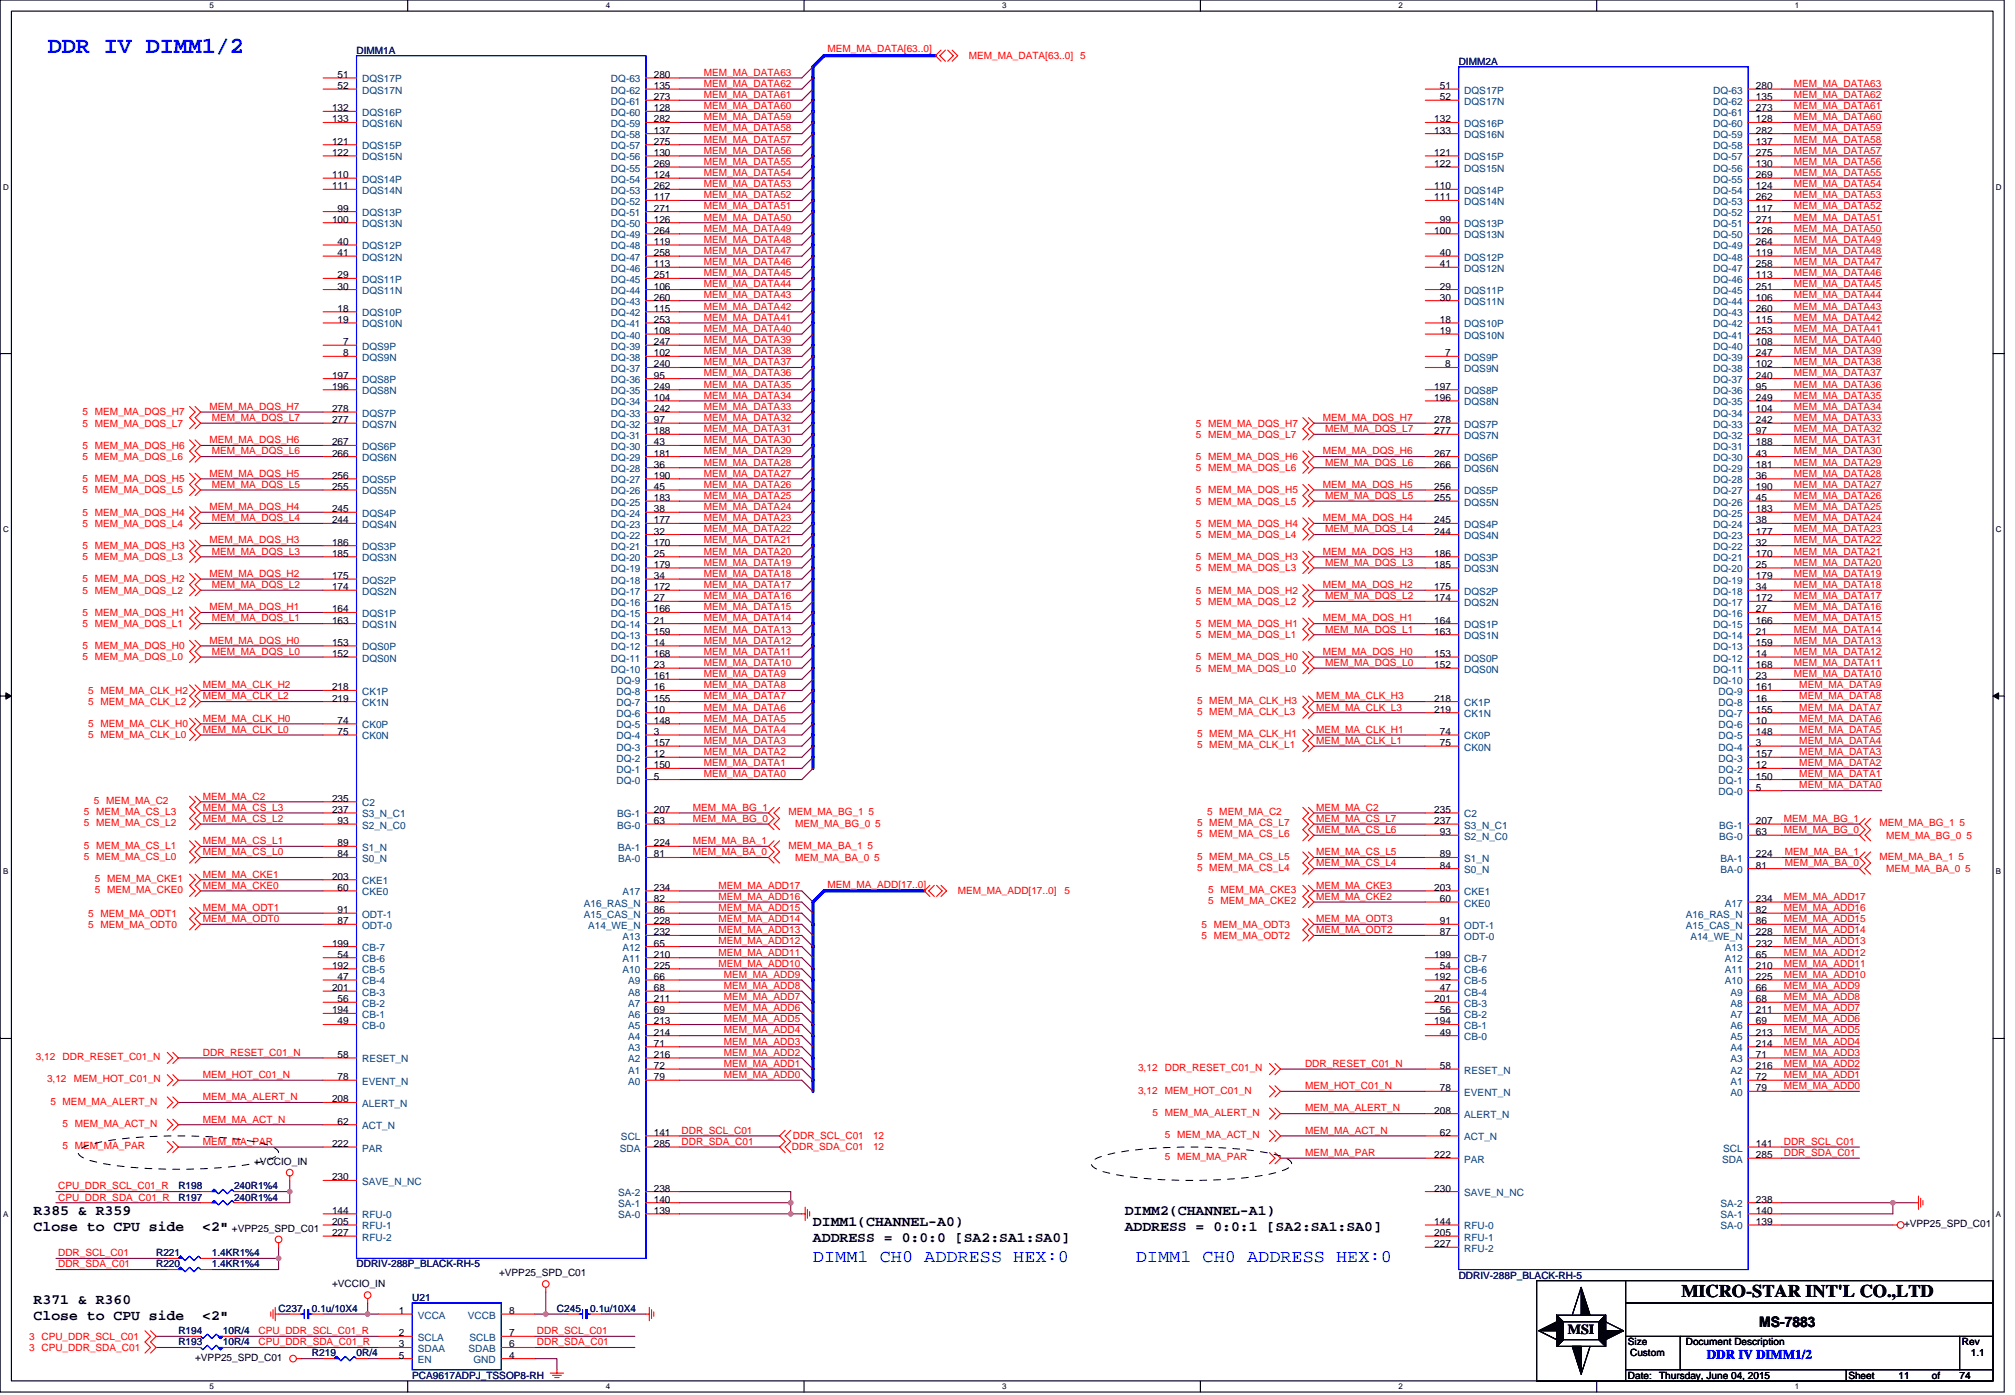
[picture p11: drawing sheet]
<svg xmlns="http://www.w3.org/2000/svg" width="294mm" height="204mm" viewBox="0 0 294 204" stroke-linecap="round" stroke-linejoin="round" font-family="sans-serif">
<defs><g id="words">
<text font-size="3.4" fill="#00f" x="7" y="7.7">DDR IV DIMM1/2</text>
<g font-size="2.6" fill="#00f">
<text x="118.7" y="184.2">DIMM1 CH0 ADDRESS HEX:0</text>
<text x="165.9" y="184.2">DIMM1 CH0 ADDRESS HEX:0</text>
</g>
<text font-size="2.6" x="245.5" y="189.3">MICRO-STAR INT'L CO.,LTD</text>
<g font-size="2.1">
<text x="4.9" y="177.3">R385 &amp; R359</text>
<text x="4.9" y="179.7">Close to CPU side</text>
<text x="29.5" y="179.7">&lt;2&quot;</text>
<text x="118.7" y="178.9">DIMM1(CHANNEL-A0)</text>
<text x="164.2" y="177.3">DIMM2(CHANNEL-A1)</text>
<text x="164.2" y="179.7">ADDRESS = 0:0:1 [SA2:SA1:SA0]</text>
<text x="118.7" y="181.3">ADDRESS = 0:0:0 [SA2:SA1:SA0]</text>
<text x="4.9" y="190.3">R371 &amp; R360</text>
<text x="4.9" y="192.7">Close to CPU side</text>
<text x="29.5" y="192.7">&lt;2&quot;</text>
<text x="256.9" y="193.7">MS-7883</text>
</g>
<text font-size="2" x="228.9" y="194.7">MSI</text>
<text font-size="1.9" fill="#00f" x="249.2" y="198.4">DDR IV DIMM1/2</text>
<g font-size="1.5">
<text x="49.3" y="11.4">51</text>
<text x="95.5" y="11.4">280</text>
<text x="48.5" y="16.2">132</text>
<text x="48.5" y="17.9">133</text>
<text x="49.3" y="13">52</text>
<text x="95.5" y="17.9">282</text>
<text x="95.5" y="16.2">128</text>
<text x="95.5" y="14.6">273</text>
<text x="95.5" y="13">135</text>
<text x="209.4" y="17.9">132</text>
<text x="210.2" y="13">51</text>
<text x="210.2" y="14.6">52</text>
<text x="256.4" y="17.9">128</text>
<text x="256.4" y="16.2">273</text>
<text x="256.4" y="14.6">135</text>
<text x="256.4" y="13">280</text>
<text x="48.5" y="21.1">121</text>
<text x="48.5" y="22.8">122</text>
<text x="95.5" y="22.8">130</text>
<text x="95.5" y="21.1">275</text>
<text x="95.5" y="19.5">137</text>
<text x="209.4" y="19.5">133</text>
<text x="209.4" y="22.8">121</text>
<text x="256.4" y="22.8">275</text>
<text x="256.4" y="21.1">137</text>
<text x="256.4" y="19.5">282</text>
<text x="48.5" y="26">110</text>
<text x="48.5" y="27.6">111</text>
<text x="95.5" y="29.3">117</text>
<text x="95.5" y="27.6">262</text>
<text x="95.5" y="26">124</text>
<text x="95.5" y="24.4">269</text>
<text x="209.4" y="24.4">122</text>
<text x="209.4" y="27.6">110</text>
<text x="209.4" y="29.3">111</text>
<text x="256.4" y="29.3">262</text>
<text x="256.4" y="27.6">124</text>
<text x="256.4" y="26">269</text>
<text x="256.4" y="24.4">130</text>
<text x="48.5" y="32.5">100</text>
<text x="49.3" y="30.9">99</text>
<text x="49.3" y="35.8">40</text>
<text x="95.5" y="35.8">119</text>
<text x="95.5" y="34.1">264</text>
<text x="95.5" y="32.5">126</text>
<text x="95.5" y="30.9">271</text>
<text x="209.4" y="34.1">100</text>
<text x="210.2" y="32.5">99</text>
<text x="256.4" y="35.8">264</text>
<text x="256.4" y="34.1">126</text>
<text x="256.4" y="32.5">271</text>
<text x="256.4" y="30.9">117</text>
<text x="49.3" y="37.4">41</text>
<text x="49.3" y="40.6">29</text>
<text x="95.5" y="40.6">251</text>
<text x="95.5" y="39">113</text>
<text x="95.5" y="37.4">258</text>
<text x="210.2" y="37.4">40</text>
<text x="210.2" y="39">41</text>
<text x="256.4" y="40.6">113</text>
<text x="256.4" y="39">258</text>
<text x="256.4" y="37.4">119</text>
<text x="49.3" y="42.3">30</text>
<text x="49.3" y="45.5">18</text>
<text x="49.3" y="47.1">19</text>
<text x="95.5" y="47.1">253</text>
<text x="95.5" y="45.5">115</text>
<text x="95.5" y="43.9">260</text>
<text x="95.5" y="42.3">106</text>
<text x="210.2" y="42.3">29</text>
<text x="210.2" y="43.9">30</text>
<text x="210.2" y="47.1">18</text>
<text x="256.4" y="47.1">115</text>
<text x="256.4" y="45.5">260</text>
<text x="256.4" y="43.9">106</text>
<text x="256.4" y="42.3">251</text>
<text x="50.1" y="50.4">7</text>
<text x="50.1" y="52">8</text>
<text x="95.5" y="53.6">240</text>
<text x="95.5" y="52">102</text>
<text x="95.5" y="50.4">247</text>
<text x="95.5" y="48.8">108</text>
<text x="210.2" y="48.8">19</text>
<text x="211" y="52">7</text>
<text x="211" y="53.6">8</text>
<text x="256.4" y="53.6">102</text>
<text x="256.4" y="52">247</text>
<text x="256.4" y="50.4">108</text>
<text x="256.4" y="48.8">253</text>
<text x="48.5" y="55.3">197</text>
<text x="48.5" y="56.9">196</text>
<text x="95.5" y="58.5">104</text>
<text x="95.5" y="56.9">249</text>
<text x="95.5" y="55.3">95</text>
<text x="209.4" y="56.9">197</text>
<text x="209.4" y="58.5">196</text>
<text x="256.4" y="58.5">249</text>
<text x="256.4" y="56.9">95</text>
<text x="256.4" y="55.3">240</text>
<text x="48.5" y="60.1">278</text>
<text x="48.5" y="61.8">277</text>
<text x="48.5" y="65">267</text>
<text x="95.5" y="65">43</text>
<text x="95.5" y="63.4">188</text>
<text x="95.5" y="61.8">97</text>
<text x="95.5" y="60.1">242</text>
<text x="209.4" y="61.8">278</text>
<text x="209.4" y="63.4">277</text>
<text x="256.4" y="65">188</text>
<text x="256.4" y="63.4">97</text>
<text x="256.4" y="61.8">242</text>
<text x="256.4" y="60.1">104</text>
<text x="48.5" y="66.6">266</text>
<text x="48.5" y="69.9">256</text>
<text x="48.5" y="71.5">255</text>
<text x="95.5" y="71.5">45</text>
<text x="95.5" y="69.9">190</text>
<text x="95.5" y="68.3">36</text>
<text x="95.5" y="66.6">181</text>
<text x="209.4" y="66.6">267</text>
<text x="209.4" y="68.3">266</text>
<text x="209.4" y="71.5">256</text>
<text x="256.4" y="71.5">190</text>
<text x="256.4" y="69.9">36</text>
<text x="256.4" y="68.3">181</text>
<text x="256.4" y="66.6">43</text>
<text x="48.5" y="74.8">245</text>
<text x="48.5" y="76.4">244</text>
<text x="95.5" y="76.4">177</text>
<text x="95.5" y="74.8">38</text>
<text x="95.5" y="73.1">183</text>
<text x="209.4" y="73.1">255</text>
<text x="209.4" y="76.4">245</text>
<text x="256.4" y="76.4">38</text>
<text x="256.4" y="74.8">183</text>
<text x="256.4" y="73.1">45</text>
<text x="48.5" y="79.6">186</text>
<text x="48.5" y="81.3">185</text>
<text x="95.5" y="82.9">179</text>
<text x="95.5" y="81.3">25</text>
<text x="95.5" y="79.6">170</text>
<text x="95.5" y="78">32</text>
<text x="209.4" y="78">244</text>
<text x="209.4" y="81.3">186</text>
<text x="209.4" y="82.9">185</text>
<text x="256.4" y="82.9">25</text>
<text x="256.4" y="81.3">170</text>
<text x="256.4" y="79.6">32</text>
<text x="256.4" y="78">177</text>
<text x="48.5" y="84.5">175</text>
<text x="48.5" y="86.2">174</text>
<text x="48.5" y="89.4">164</text>
<text x="95.5" y="89.4">166</text>
<text x="95.5" y="87.8">27</text>
<text x="95.5" y="86.2">172</text>
<text x="95.5" y="84.5">34</text>
<text x="209.4" y="86.2">175</text>
<text x="209.4" y="87.8">174</text>
<text x="256.4" y="89.4">27</text>
<text x="256.4" y="87.8">172</text>
<text x="256.4" y="86.2">34</text>
<text x="256.4" y="84.5">179</text>
<text x="48.5" y="91">163</text>
<text x="48.5" y="94.3">153</text>
<text x="48.5" y="95.9">152</text>
<text x="95.5" y="95.9">168</text>
<text x="95.5" y="94.3">14</text>
<text x="95.5" y="92.7">159</text>
<text x="95.5" y="91">21</text>
<text x="209.4" y="91">164</text>
<text x="209.4" y="92.7">163</text>
<text x="209.4" y="95.9">153</text>
<text x="256.4" y="95.9">14</text>
<text x="256.4" y="94.3">159</text>
<text x="256.4" y="92.7">21</text>
<text x="256.4" y="91">166</text>
<text x="48.5" y="100.8">218</text>
<text x="95.5" y="100.8">16</text>
<text x="95.5" y="99.2">161</text>
<text x="95.5" y="97.5">23</text>
<text x="209.4" y="97.5">152</text>
<text x="256.4" y="100.8">161</text>
<text x="256.4" y="99.2">23</text>
<text x="256.4" y="97.5">168</text>
<text x="48.5" y="102.4">219</text>
<text x="49.3" y="107.3">75</text>
<text x="49.3" y="105.7">74</text>
<text x="95.5" y="107.3">3</text>
<text x="95.5" y="105.7">148</text>
<text x="95.5" y="104">10</text>
<text x="95.5" y="102.4">155</text>
<text x="209.4" y="102.4">218</text>
<text x="209.4" y="104">219</text>
<text x="210.2" y="107.3">74</text>
<text x="256.4" y="107.3">148</text>
<text x="256.4" y="105.7">10</text>
<text x="256.4" y="104">155</text>
<text x="256.4" y="102.4">16</text>
<text x="95.5" y="113.8">5</text>
<text x="95.5" y="112.2">150</text>
<text x="95.5" y="110.5">12</text>
<text x="95.5" y="108.9">157</text>
<text x="210.2" y="108.9">75</text>
<text x="256.4" y="113.8">150</text>
<text x="256.4" y="112.2">12</text>
<text x="256.4" y="110.5">157</text>
<text x="256.4" y="108.9">3</text>
<text x="48.5" y="118.7">237</text>
<text x="48.5" y="117">235</text>
<text x="95.5" y="118.7">207</text>
<text x="209.4" y="118.7">235</text>
<text x="256.4" y="115.4">5</text>
<text x="49.3" y="120.3">93</text>
<text x="49.3" y="123.5">89</text>
<text x="49.3" y="125.2">84</text>
<text x="95.5" y="120.3">63</text>
<text x="95.5" y="123.5">224</text>
<text x="95.5" y="125.2">81</text>
<text x="209.4" y="120.3">237</text>
<text x="210.2" y="121.9">93</text>
<text x="210.2" y="125.2">89</text>
<text x="256.4" y="125.2">224</text>
<text x="256.4" y="120.3">207</text>
<text x="256.4" y="121.9">63</text>
<text x="48.5" y="128.4">203</text>
<text x="49.3" y="130">60</text>
<text x="95.5" y="131.7">82</text>
<text x="95.5" y="130">234</text>
<text x="209.4" y="130">203</text>
<text x="210.2" y="131.7">60</text>
<text x="210.2" y="126.8">84</text>
<text x="256.4" y="126.8">81</text>
<text x="256.4" y="131.7">234</text>
<text x="49.3" y="133.3">91</text>
<text x="49.3" y="134.9">87</text>
<text x="95.5" y="133.3">86</text>
<text x="95.5" y="134.9">228</text>
<text x="95.5" y="136.5">232</text>
<text x="210.2" y="134.9">91</text>
<text x="210.2" y="136.5">87</text>
<text x="256.4" y="134.9">86</text>
<text x="256.4" y="133.3">82</text>
<text x="256.4" y="136.5">228</text>
<text x="48.5" y="141.4">192</text>
<text x="48.5" y="138.2">199</text>
<text x="49.3" y="143">47</text>
<text x="49.3" y="139.8">54</text>
<text x="95.5" y="143">66</text>
<text x="95.5" y="141.4">225</text>
<text x="95.5" y="139.8">210</text>
<text x="95.5" y="138.2">65</text>
<text x="209.4" y="143">192</text>
<text x="209.4" y="139.8">199</text>
<text x="210.2" y="141.4">54</text>
<text x="256.4" y="143">225</text>
<text x="256.4" y="141.4">210</text>
<text x="256.4" y="139.8">65</text>
<text x="256.4" y="138.2">232</text>
<text x="48.5" y="147.9">194</text>
<text x="48.5" y="144.7">201</text>
<text x="49.3" y="149.5">49</text>
<text x="49.3" y="146.3">56</text>
<text x="95.5" y="149.5">213</text>
<text x="95.5" y="147.9">69</text>
<text x="95.5" y="146.3">211</text>
<text x="95.5" y="144.7">68</text>
<text x="209.4" y="149.5">194</text>
<text x="209.4" y="146.3">201</text>
<text x="210.2" y="147.9">56</text>
<text x="210.2" y="144.7">47</text>
<text x="256.4" y="149.5">69</text>
<text x="256.4" y="147.9">211</text>
<text x="256.4" y="146.3">68</text>
<text x="256.4" y="144.7">66</text>
<text x="49.3" y="154.4">58</text>
<text x="95.5" y="154.4">216</text>
<text x="95.5" y="152.8">71</text>
<text x="95.5" y="151.2">214</text>
<text x="210.2" y="151.2">49</text>
<text x="256.4" y="154.4">71</text>
<text x="256.4" y="152.8">214</text>
<text x="256.4" y="151.2">213</text>
<text x="48.5" y="160.9">208</text>
<text x="49.3" y="157.7">78</text>
<text x="95.5" y="157.7">79</text>
<text x="95.5" y="156.1">72</text>
<text x="210.2" y="156.1">58</text>
<text x="210.2" y="159.3">78</text>
<text x="256.4" y="159.3">79</text>
<text x="256.4" y="157.7">72</text>
<text x="256.4" y="156.1">216</text>
<text x="48.5" y="167.4">222</text>
<text x="49.3" y="164.2">62</text>
<text x="95.5" y="167.4">285</text>
<text x="95.5" y="165.8">141</text>
<text x="209.4" y="162.6">208</text>
<text x="210.2" y="165.8">62</text>
<text x="256.4" y="167.4">141</text>
<text x="37.1" y="170">+VCCIO_IN</text>
<text x="48.5" y="172.3">230</text>
<text x="95.5" y="173.9">238</text>
<text x="209.4" y="169.1">222</text>
<text x="209.4" y="173.9">230</text>
<text x="256.4" y="169.1">285</text>
<text x="33.9" y="179.8">+VPP25_SPD_C01</text>
<text x="48.5" y="177.2">144</text>
<text x="48.5" y="178.8">205</text>
<text x="95.5" y="175.6">140</text>
<text x="95.5" y="177.2">139</text>
<text x="209.4" y="178.8">144</text>
<text x="256.4" y="175.6">238</text>
<text x="256.4" y="177.2">140</text>
<text x="256.4" y="178.8">139</text>
<text x="278" y="179.1">+VPP25_SPD_C01</text>
<text x="48.5" y="180.4">227</text>
<text x="209.4" y="182.1">227</text>
<text x="209.4" y="180.4">205</text>
<text x="48.5" y="187.9">+VCCIO_IN</text>
<text x="58.2" y="191.8">1</text>
<text x="72.9" y="186.3">+VPP25_SPD_C01</text>
<text x="74.3" y="191.8">8</text>
<text x="58.2" y="196.7">3</text>
<text x="58.2" y="195.1">2</text>
<text x="74.3" y="196.7">6</text>
<text x="74.3" y="195.1">7</text>
<text x="237.7" y="196.4">Size</text>
<text x="246.2" y="196.4">Document Description</text>
<text x="286.5" y="196.4">Rev</text>
<text x="28.5" y="198.7">+VPP25_SPD_C01</text>
<text x="58.2" y="198.3">5</text>
<text x="74.3" y="198.3">4</text>
<text x="237.7" y="201.3">Date:</text>
<text x="238" y="198">Custom</text>
<text x="242.3" y="201.3">Thursday, June 04, 2015</text>
<text x="269.9" y="201.3">Sheet</text>
<text x="277.2" y="201.3">11</text>
<text x="282.1" y="201.3">of</text>
<text x="286.1" y="201.3">74</text>
<text x="287.8" y="198">1.1</text>
</g>
<g font-size="1.5" fill="#000080">
<text x="52.1" y="7.8">DIMM1A</text>
<text x="213" y="9.4">DIMM2A</text>
<text x="26" y="173.6">R198</text>
<text x="34.2" y="173.6">240R1%4</text>
<text x="26" y="175.2">R197</text>
<text x="34.2" y="175.2">240R1%4</text>
<text x="22.8" y="185">R220</text>
<text x="22.8" y="183.4">R221</text>
<text x="30.9" y="185">1.4KR1%4</text>
<text x="30.9" y="183.4">1.4KR1%4</text>
<text x="52.1" y="185">DDRIV-288P_BLACK-RH-5</text>
<text x="40.7" y="191.5">C237</text>
<text x="45.6" y="191.5">0.1u/10X4</text>
<text x="60.2" y="189.9">U21</text>
<text x="81.3" y="191.5">C245</text>
<text x="86.2" y="191.5">0.1u/10X4</text>
<text x="213" y="186.6">DDRIV-288P_BLACK-RH-5</text>
<text x="26" y="196.4">R193</text>
<text x="26" y="194.8">R194</text>
<text x="32.6" y="196.4">10R/4</text>
<text x="32.6" y="194.8">10R/4</text>
<text x="45.6" y="198">R219</text>
<text x="52.1" y="198">0R/4</text>
<text x="60.2" y="201.3">PCA9617ADPJ_TSSOP8-RH</text>
</g>
<g font-size="1.5" fill="#f00">
<text x="102.8" y="11.1">MEM_MA_DATA63</text>
<text x="120.8" y="7.6">MEM_MA_DATA[63..0]</text>
<text x="141.5" y="8.6">MEM_MA_DATA[63..0] 5</text>
<text x="102.8" y="12.7">MEM_MA_DATA62</text>
<text x="102.8" y="15.9">MEM_MA_DATA60</text>
<text x="102.8" y="14.3">MEM_MA_DATA61</text>
<text x="102.8" y="17.6">MEM_MA_DATA59</text>
<text x="261.9" y="14.3">MEM_MA_DATA62</text>
<text x="261.9" y="17.6">MEM_MA_DATA60</text>
<text x="261.9" y="15.9">MEM_MA_DATA61</text>
<text x="261.9" y="12.7">MEM_MA_DATA63</text>
<text x="102.8" y="22.4">MEM_MA_DATA56</text>
<text x="102.8" y="20.8">MEM_MA_DATA57</text>
<text x="102.8" y="19.2">MEM_MA_DATA58</text>
<text x="261.9" y="22.4">MEM_MA_DATA57</text>
<text x="261.9" y="20.8">MEM_MA_DATA58</text>
<text x="261.9" y="19.2">MEM_MA_DATA59</text>
<text x="102.8" y="27.3">MEM_MA_DATA53</text>
<text x="102.8" y="28.9">MEM_MA_DATA52</text>
<text x="102.8" y="24.1">MEM_MA_DATA55</text>
<text x="102.8" y="25.7">MEM_MA_DATA54</text>
<text x="261.9" y="24.1">MEM_MA_DATA56</text>
<text x="261.9" y="28.9">MEM_MA_DATA53</text>
<text x="261.9" y="25.7">MEM_MA_DATA55</text>
<text x="261.9" y="27.3">MEM_MA_DATA54</text>
<text x="102.8" y="32.2">MEM_MA_DATA50</text>
<text x="102.8" y="33.8">MEM_MA_DATA49</text>
<text x="102.8" y="35.4">MEM_MA_DATA48</text>
<text x="102.8" y="30.6">MEM_MA_DATA51</text>
<text x="261.9" y="30.6">MEM_MA_DATA52</text>
<text x="261.9" y="33.8">MEM_MA_DATA50</text>
<text x="261.9" y="35.4">MEM_MA_DATA49</text>
<text x="261.9" y="32.2">MEM_MA_DATA51</text>
<text x="102.8" y="37.1">MEM_MA_DATA47</text>
<text x="102.8" y="38.7">MEM_MA_DATA46</text>
<text x="102.8" y="41.9">MEM_MA_DATA44</text>
<text x="102.8" y="40.3">MEM_MA_DATA45</text>
<text x="261.9" y="38.7">MEM_MA_DATA47</text>
<text x="261.9" y="40.3">MEM_MA_DATA46</text>
<text x="261.9" y="37.1">MEM_MA_DATA48</text>
<text x="261.9" y="41.9">MEM_MA_DATA45</text>
<text x="102.8" y="46.8">MEM_MA_DATA41</text>
<text x="102.8" y="43.6">MEM_MA_DATA43</text>
<text x="102.8" y="45.2">MEM_MA_DATA42</text>
<text x="261.9" y="43.6">MEM_MA_DATA44</text>
<text x="261.9" y="45.2">MEM_MA_DATA43</text>
<text x="261.9" y="46.8">MEM_MA_DATA42</text>
<text x="102.8" y="53.3">MEM_MA_DATA37</text>
<text x="102.8" y="50.1">MEM_MA_DATA39</text>
<text x="102.8" y="51.7">MEM_MA_DATA38</text>
<text x="102.8" y="48.4">MEM_MA_DATA40</text>
<text x="261.9" y="48.4">MEM_MA_DATA41</text>
<text x="261.9" y="51.7">MEM_MA_DATA39</text>
<text x="261.9" y="53.3">MEM_MA_DATA38</text>
<text x="261.9" y="50.1">MEM_MA_DATA40</text>
<text x="30.6" y="59.8">MEM_MA_DQS_H7</text>
<text x="102.8" y="59.8">MEM_MA_DATA33</text>
<text x="102.8" y="56.6">MEM_MA_DATA35</text>
<text x="102.8" y="58.2">MEM_MA_DATA34</text>
<text x="102.8" y="54.9">MEM_MA_DATA36</text>
<text x="261.9" y="58.2">MEM_MA_DATA35</text>
<text x="261.9" y="54.9">MEM_MA_DATA37</text>
<text x="261.9" y="59.8">MEM_MA_DATA34</text>
<text x="261.9" y="56.6">MEM_MA_DATA36</text>
<text x="12.1" y="62.3">5 MEM_MA_DQS_L7</text>
<text x="12.1" y="60.6">5 MEM_MA_DQS_H7</text>
<text x="12.1" y="65.5">5 MEM_MA_DQS_H6</text>
<text x="30.6" y="64.7">MEM_MA_DQS_H6</text>
<text x="30.9" y="61.4">MEM_MA_DQS_L7</text>
<text x="102.8" y="64.7">MEM_MA_DATA30</text>
<text x="102.8" y="61.4">MEM_MA_DATA32</text>
<text x="102.8" y="63.1">MEM_MA_DATA31</text>
<text x="174.6" y="63.9">5 MEM_MA_DQS_L7</text>
<text x="174.6" y="62.3">5 MEM_MA_DQS_H7</text>
<text x="193.2" y="61.4">MEM_MA_DQS_H7</text>
<text x="193.5" y="63.1">MEM_MA_DQS_L7</text>
<text x="261.9" y="61.4">MEM_MA_DATA33</text>
<text x="261.9" y="63.1">MEM_MA_DATA32</text>
<text x="261.9" y="64.7">MEM_MA_DATA31</text>
<text x="12.1" y="67.1">5 MEM_MA_DQS_L6</text>
<text x="12.1" y="70.4">5 MEM_MA_DQS_H5</text>
<text x="30.6" y="69.6">MEM_MA_DQS_H5</text>
<text x="30.9" y="71.2">MEM_MA_DQS_L5</text>
<text x="30.9" y="66.3">MEM_MA_DQS_L6</text>
<text x="102.8" y="69.6">MEM_MA_DATA27</text>
<text x="102.8" y="66.3">MEM_MA_DATA29</text>
<text x="102.8" y="68">MEM_MA_DATA28</text>
<text x="102.8" y="71.2">MEM_MA_DATA26</text>
<text x="174.6" y="68.8">5 MEM_MA_DQS_L6</text>
<text x="174.6" y="67.1">5 MEM_MA_DQS_H6</text>
<text x="193.2" y="71.2">MEM_MA_DQS_H5</text>
<text x="193.2" y="66.3">MEM_MA_DQS_H6</text>
<text x="193.5" y="68">MEM_MA_DQS_L6</text>
<text x="261.9" y="71.2">MEM_MA_DATA27</text>
<text x="261.9" y="66.3">MEM_MA_DATA30</text>
<text x="261.9" y="68">MEM_MA_DATA29</text>
<text x="261.9" y="69.6">MEM_MA_DATA28</text>
<text x="12.1" y="72">5 MEM_MA_DQS_L5</text>
<text x="12.1" y="76.9">5 MEM_MA_DQS_L4</text>
<text x="12.1" y="75.3">5 MEM_MA_DQS_H4</text>
<text x="30.6" y="74.5">MEM_MA_DQS_H4</text>
<text x="30.9" y="76.1">MEM_MA_DQS_L4</text>
<text x="102.8" y="76.1">MEM_MA_DATA23</text>
<text x="102.8" y="77.7">MEM_MA_DATA22</text>
<text x="102.8" y="74.5">MEM_MA_DATA24</text>
<text x="102.8" y="72.8">MEM_MA_DATA25</text>
<text x="174.6" y="73.6">5 MEM_MA_DQS_L5</text>
<text x="174.6" y="72">5 MEM_MA_DQS_H5</text>
<text x="174.6" y="76.9">5 MEM_MA_DQS_H4</text>
<text x="193.2" y="76.1">MEM_MA_DQS_H4</text>
<text x="193.5" y="77.7">MEM_MA_DQS_L4</text>
<text x="193.5" y="72.8">MEM_MA_DQS_L5</text>
<text x="261.9" y="77.7">MEM_MA_DATA23</text>
<text x="261.9" y="76.1">MEM_MA_DATA24</text>
<text x="261.9" y="74.5">MEM_MA_DATA25</text>
<text x="261.9" y="72.8">MEM_MA_DATA26</text>
<text x="12.1" y="81.8">5 MEM_MA_DQS_L3</text>
<text x="12.1" y="80.1">5 MEM_MA_DQS_H3</text>
<text x="30.6" y="79.3">MEM_MA_DQS_H3</text>
<text x="30.9" y="81">MEM_MA_DQS_L3</text>
<text x="102.8" y="79.3">MEM_MA_DATA21</text>
<text x="102.8" y="81">MEM_MA_DATA20</text>
<text x="102.8" y="82.6">MEM_MA_DATA19</text>
<text x="174.6" y="78.5">5 MEM_MA_DQS_L4</text>
<text x="174.6" y="83.4">5 MEM_MA_DQS_L3</text>
<text x="174.6" y="81.8">5 MEM_MA_DQS_H3</text>
<text x="193.2" y="81">MEM_MA_DQS_H3</text>
<text x="193.5" y="82.6">MEM_MA_DQS_L3</text>
<text x="261.9" y="79.3">MEM_MA_DATA22</text>
<text x="261.9" y="81">MEM_MA_DATA21</text>
<text x="261.9" y="82.6">MEM_MA_DATA20</text>
<text x="12.1" y="86.7">5 MEM_MA_DQS_L2</text>
<text x="12.1" y="85">5 MEM_MA_DQS_H2</text>
<text x="12.1" y="89.9">5 MEM_MA_DQS_H1</text>
<text x="30.6" y="84.2">MEM_MA_DQS_H2</text>
<text x="30.6" y="89.1">MEM_MA_DQS_H1</text>
<text x="30.9" y="85.8">MEM_MA_DQS_L2</text>
<text x="102.8" y="85.8">MEM_MA_DATA17</text>
<text x="102.8" y="89.1">MEM_MA_DATA15</text>
<text x="102.8" y="84.2">MEM_MA_DATA18</text>
<text x="102.8" y="87.5">MEM_MA_DATA16</text>
<text x="174.6" y="88.3">5 MEM_MA_DQS_L2</text>
<text x="174.6" y="86.7">5 MEM_MA_DQS_H2</text>
<text x="193.2" y="85.8">MEM_MA_DQS_H2</text>
<text x="193.5" y="87.5">MEM_MA_DQS_L2</text>
<text x="261.9" y="87.5">MEM_MA_DATA17</text>
<text x="261.9" y="85.8">MEM_MA_DATA18</text>
<text x="261.9" y="89.1">MEM_MA_DATA16</text>
<text x="261.9" y="84.2">MEM_MA_DATA19</text>
<text x="12.1" y="91.5">5 MEM_MA_DQS_L1</text>
<text x="12.1" y="94.8">5 MEM_MA_DQS_H0</text>
<text x="30.6" y="94">MEM_MA_DQS_H0</text>
<text x="30.9" y="95.6">MEM_MA_DQS_L0</text>
<text x="30.9" y="90.7">MEM_MA_DQS_L1</text>
<text x="102.8" y="95.6">MEM_MA_DATA11</text>
<text x="102.8" y="94">MEM_MA_DATA12</text>
<text x="102.8" y="90.7">MEM_MA_DATA14</text>
<text x="102.8" y="92.3">MEM_MA_DATA13</text>
<text x="174.6" y="93.2">5 MEM_MA_DQS_L1</text>
<text x="174.6" y="91.5">5 MEM_MA_DQS_H1</text>
<text x="193.2" y="95.6">MEM_MA_DQS_H0</text>
<text x="193.2" y="90.7">MEM_MA_DQS_H1</text>
<text x="193.5" y="92.3">MEM_MA_DQS_L1</text>
<text x="261.9" y="90.7">MEM_MA_DATA15</text>
<text x="261.9" y="95.6">MEM_MA_DATA12</text>
<text x="261.9" y="92.3">MEM_MA_DATA14</text>
<text x="261.9" y="94">MEM_MA_DATA13</text>
<text x="12.1" y="96.4">5 MEM_MA_DQS_L0</text>
<text x="12.9" y="101.3">5 MEM_MA_CLK_H2</text>
<text x="29.6" y="100.5">MEM_MA_CLK_H2</text>
<text x="102.8" y="100.5">MEM_MA_DATA8</text>
<text x="102.8" y="97.2">MEM_MA_DATA10</text>
<text x="102.8" y="98.8">MEM_MA_DATA9</text>
<text x="174.6" y="98">5 MEM_MA_DQS_L0</text>
<text x="174.6" y="96.4">5 MEM_MA_DQS_H0</text>
<text x="193.5" y="97.2">MEM_MA_DQS_L0</text>
<text x="261.9" y="97.2">MEM_MA_DATA11</text>
<text x="261.9" y="98.8">MEM_MA_DATA10</text>
<text x="262.7" y="100.5">MEM_MA_DATA9</text>
<text x="12.9" y="107.8">5 MEM_MA_CLK_L0</text>
<text x="12.9" y="106.2">5 MEM_MA_CLK_H0</text>
<text x="12.9" y="102.9">5 MEM_MA_CLK_L2</text>
<text x="29.6" y="107">MEM_MA_CLK_L0</text>
<text x="29.6" y="105.3">MEM_MA_CLK_H0</text>
<text x="29.6" y="102.1">MEM_MA_CLK_L2</text>
<text x="102.8" y="105.3">MEM_MA_DATA5</text>
<text x="102.8" y="102.1">MEM_MA_DATA7</text>
<text x="102.8" y="107">MEM_MA_DATA4</text>
<text x="102.8" y="103.7">MEM_MA_DATA6</text>
<text x="174.8" y="102.7">5 MEM_MA_CLK_H3</text>
<text x="174.8" y="104.4">5 MEM_MA_CLK_L3</text>
<text x="174.8" y="107.6">5 MEM_MA_CLK_H1</text>
<text x="192.2" y="102.1">MEM_MA_CLK_H3</text>
<text x="192.2" y="103.7">MEM_MA_CLK_L3</text>
<text x="192.2" y="107">MEM_MA_CLK_H1</text>
<text x="262.7" y="102.1">MEM_MA_DATA8</text>
<text x="262.7" y="107">MEM_MA_DATA5</text>
<text x="262.7" y="103.7">MEM_MA_DATA7</text>
<text x="262.7" y="105.3">MEM_MA_DATA6</text>
<text x="102.8" y="110.2">MEM_MA_DATA2</text>
<text x="102.8" y="113.5">MEM_MA_DATA0</text>
<text x="102.8" y="111.8">MEM_MA_DATA1</text>
<text x="102.8" y="108.6">MEM_MA_DATA3</text>
<text x="174.8" y="109.2">5 MEM_MA_CLK_L1</text>
<text x="192.2" y="108.6">MEM_MA_CLK_L1</text>
<text x="262.7" y="111.8">MEM_MA_DATA2</text>
<text x="262.7" y="113.5">MEM_MA_DATA1</text>
<text x="262.7" y="108.6">MEM_MA_DATA4</text>
<text x="262.7" y="110.2">MEM_MA_DATA3</text>
<text x="12.2" y="119">5 MEM_MA_CS_L3</text>
<text x="13.7" y="117.4">5 MEM_MA_C2</text>
<text x="29.6" y="116.7">MEM_MA_C2</text>
<text x="29.6" y="118.3">MEM_MA_CS_L3</text>
<text x="29.6" y="120">MEM_MA_CS_L2</text>
<text x="101.2" y="120">MEM_MA_BG_0</text>
<text x="101.2" y="118.3">MEM_MA_BG_1</text>
<text x="115.1" y="119">MEM_MA_BG_1 5</text>
<text x="176.3" y="119">5 MEM_MA_C2</text>
<text x="192.2" y="118.3">MEM_MA_C2</text>
<text x="192.2" y="120">MEM_MA_CS_L7</text>
<text x="260.5" y="120">MEM_MA_BG_1</text>
<text x="262.7" y="115.1">MEM_MA_DATA0</text>
<text x="12.2" y="120.6">5 MEM_MA_CS_L2</text>
<text x="12.2" y="123.9">5 MEM_MA_CS_L1</text>
<text x="12.2" y="125.5">5 MEM_MA_CS_L0</text>
<text x="29.6" y="123.2">MEM_MA_CS_L1</text>
<text x="29.6" y="124.8">MEM_MA_CS_L0</text>
<text x="101.2" y="124.8">MEM_MA_BA_0</text>
<text x="101.2" y="123.2">MEM_MA_BA_1</text>
<text x="115.1" y="123.9">MEM_MA_BA_1 5</text>
<text x="116.1" y="120.8">MEM_MA_BG_0 5</text>
<text x="116.1" y="125.7">MEM_MA_BA_0 5</text>
<text x="174.8" y="120.6">5 MEM_MA_CS_L7</text>
<text x="174.8" y="122.3">5 MEM_MA_CS_L6</text>
<text x="174.8" y="125.5">5 MEM_MA_CS_L5</text>
<text x="192.2" y="121.6">MEM_MA_CS_L6</text>
<text x="192.2" y="124.8">MEM_MA_CS_L5</text>
<text x="260.5" y="121.6">MEM_MA_BG_0</text>
<text x="260.6" y="124.8">MEM_MA_BA_1</text>
<text x="274.4" y="120.6">MEM_MA_BG_1 5</text>
<text x="274.4" y="125.5">MEM_MA_BA_1 5</text>
<text x="275.4" y="122.4">MEM_MA_BG_0 5</text>
<text x="13.9" y="130.4">5 MEM_MA_CKE0</text>
<text x="13.9" y="128.8">5 MEM_MA_CKE1</text>
<text x="29.6" y="129.7">MEM_MA_CKE0</text>
<text x="29.6" y="128.1">MEM_MA_CKE1</text>
<text x="104.9" y="131.3">MEM_MA_ADD16</text>
<text x="104.9" y="129.7">MEM_MA_ADD17</text>
<text x="120.8" y="129.6">MEM_MA_ADD[17..0]</text>
<text x="139.8" y="130.5">MEM_MA_ADD[17..0]</text>
<text x="155.4" y="130.5">5</text>
<text x="174.8" y="127.1">5 MEM_MA_CS_L4</text>
<text x="176.4" y="130.4">5 MEM_MA_CKE3</text>
<text x="192.2" y="131.3">MEM_MA_CKE2</text>
<text x="192.2" y="129.7">MEM_MA_CKE3</text>
<text x="192.2" y="126.5">MEM_MA_CS_L4</text>
<text x="260.5" y="131.3">MEM_MA_ADD17</text>
<text x="260.6" y="126.5">MEM_MA_BA_0</text>
<text x="275.4" y="127.3">MEM_MA_BA_0 5</text>
<text x="12.9" y="135.4">5 MEM_MA_ODT0</text>
<text x="12.9" y="133.8">5 MEM_MA_ODT1</text>
<text x="29.6" y="134.6">MEM_MA_ODT0</text>
<text x="29.6" y="133">MEM_MA_ODT1</text>
<text x="104.9" y="136.2">MEM_MA_ADD13</text>
<text x="104.9" y="134.6">MEM_MA_ADD14</text>
<text x="104.9" y="133">MEM_MA_ADD15</text>
<text x="104.9" y="137.9">MEM_MA_ADD12</text>
<text x="175.4" y="137">5 MEM_MA_ODT2</text>
<text x="175.4" y="135.4">5 MEM_MA_ODT3</text>
<text x="176.4" y="132">5 MEM_MA_CKE2</text>
<text x="192.2" y="136.2">MEM_MA_ODT2</text>
<text x="192.2" y="134.6">MEM_MA_ODT3</text>
<text x="260.5" y="137.9">MEM_MA_ADD13</text>
<text x="260.5" y="136.2">MEM_MA_ADD14</text>
<text x="260.5" y="134.6">MEM_MA_ADD15</text>
<text x="260.5" y="133">MEM_MA_ADD16</text>
<text x="104.9" y="141.1">MEM_MA_ADD10</text>
<text x="104.9" y="139.5">MEM_MA_ADD11</text>
<text x="105.7" y="142.7">MEM_MA_ADD9</text>
<text x="260.5" y="142.7">MEM_MA_ADD10</text>
<text x="260.5" y="141.1">MEM_MA_ADD11</text>
<text x="260.5" y="139.5">MEM_MA_ADD12</text>
<text x="105.7" y="146">MEM_MA_ADD7</text>
<text x="105.7" y="149.2">MEM_MA_ADD5</text>
<text x="105.7" y="147.6">MEM_MA_ADD6</text>
<text x="105.7" y="144.4">MEM_MA_ADD8</text>
<text x="260.5" y="147.6">MEM_MA_ADD7</text>
<text x="260.5" y="144.4">MEM_MA_ADD9</text>
<text x="260.5" y="149.2">MEM_MA_ADD6</text>
<text x="260.5" y="146">MEM_MA_ADD8</text>
<text x="5.2" y="154.8">3,12</text>
<text x="9.1" y="154.8">DDR_RESET_C01_N</text>
<text x="29.6" y="154.1">DDR_RESET_C01_N</text>
<text x="105.7" y="152.5">MEM_MA_ADD3</text>
<text x="105.7" y="150.9">MEM_MA_ADD4</text>
<text x="105.7" y="155.7">MEM_MA_ADD1</text>
<text x="105.7" y="154.1">MEM_MA_ADD2</text>
<text x="190.6" y="155.7">DDR_RESET_C01_N</text>
<text x="260.5" y="154.1">MEM_MA_ADD3</text>
<text x="260.5" y="152.5">MEM_MA_ADD4</text>
<text x="260.5" y="150.9">MEM_MA_ADD5</text>
<text x="260.5" y="155.7">MEM_MA_ADD2</text>
<text x="6.9" y="158">3,12</text>
<text x="7.4" y="161.3">5 MEM_MA_ALERT_N</text>
<text x="10.8" y="158">MEM_HOT_C01_N</text>
<text x="29.6" y="157.4">MEM_HOT_C01_N</text>
<text x="29.6" y="160.6">MEM_MA_ALERT_N</text>
<text x="105.7" y="157.4">MEM_MA_ADD0</text>
<text x="166.2" y="156.4">3,12</text>
<text x="166.2" y="159.6">3,12</text>
<text x="170.1" y="156.4">DDR_RESET_C01_N</text>
<text x="170.1" y="159.6">MEM_HOT_C01_N</text>
<text x="190.6" y="159">MEM_HOT_C01_N</text>
<text x="260.5" y="157.4">MEM_MA_ADD1</text>
<text x="260.5" y="159">MEM_MA_ADD0</text>
<text x="9.1" y="167.8">5 MEM_MA_PAR</text>
<text x="9.1" y="164.5">5 MEM_MA_ACT_N</text>
<text x="29.6" y="167.1">MEM_MA_PAR</text>
<text x="29.6" y="163.9">MEM_MA_ACT_N</text>
<text x="99.5" y="165.5">DDR_SCL_C01</text>
<text x="99.5" y="167.1">DDR_SDA_C01</text>
<text x="115.6" y="167.9">DDR_SDA_C01</text>
<text x="115.8" y="166.3">DDR_SCL_C01</text>
<text x="127.5" y="167.9">12</text>
<text x="127.5" y="166.3">12</text>
<text x="168.3" y="162.9">5 MEM_MA_ALERT_N</text>
<text x="170.1" y="166.1">5 MEM_MA_ACT_N</text>
<text x="190.6" y="162.2">MEM_MA_ALERT_N</text>
<text x="190.6" y="165.5">MEM_MA_ACT_N</text>
<text x="260.5" y="167.1">DDR_SCL_C01</text>
<text x="8.5" y="173.6">CPU_DDR_SCL_C01_R</text>
<text x="170.1" y="169.4">5 MEM_MA_PAR</text>
<text x="190.6" y="168.7">MEM_MA_PAR</text>
<text x="260.5" y="168.7">DDR_SDA_C01</text>
<text x="8.5" y="175.2">CPU_DDR_SDA_C01_R</text>
<text x="8.5" y="185">DDR_SDA_C01</text>
<text x="8.5" y="183.4">DDR_SCL_C01</text>
<text x="4.3" y="195.6">3 CPU_DDR_SCL_C01</text>
<text x="4.3" y="197.2">3 CPU_DDR_SDA_C01</text>
<text x="37.8" y="196.4">CPU_DDR_SDA_C01_R</text>
<text x="37.8" y="194.7">CPU_DDR_SCL_C01_R</text>
<text x="78.4" y="196.4">DDR_SDA_C01</text>
<text x="78.4" y="194.7">DDR_SCL_C01</text>
</g>
<g font-size="1.5" fill="#004080">
<text x="52.9" y="12">DQS17P</text>
<text x="52.9" y="13.7">DQS17N</text>
<text x="52.9" y="16.9">DQS16P</text>
<text x="89.2" y="16.9">DQ-60</text>
<text x="89.2" y="15.3">DQ-61</text>
<text x="89.2" y="13.7">DQ-62</text>
<text x="89.2" y="12">DQ-63</text>
<text x="213.8" y="13.7">DQS17P</text>
<text x="213.8" y="15.3">DQS17N</text>
<text x="250.1" y="16.9">DQ-61</text>
<text x="250.1" y="15.3">DQ-62</text>
<text x="250.1" y="13.7">DQ-63</text>
<text x="52.9" y="18.5">DQS16N</text>
<text x="52.9" y="21.8">DQS15P</text>
<text x="52.9" y="23.4">DQS15N</text>
<text x="89.2" y="23.4">DQ-56</text>
<text x="89.2" y="21.8">DQ-57</text>
<text x="89.2" y="20.2">DQ-58</text>
<text x="89.2" y="18.5">DQ-59</text>
<text x="213.8" y="18.5">DQS16P</text>
<text x="213.8" y="20.2">DQS16N</text>
<text x="213.8" y="23.4">DQS15P</text>
<text x="250.1" y="23.4">DQ-57</text>
<text x="250.1" y="21.8">DQ-58</text>
<text x="250.1" y="20.2">DQ-59</text>
<text x="250.1" y="18.5">DQ-60</text>
<text x="52.9" y="26.7">DQS14P</text>
<text x="52.9" y="28.3">DQS14N</text>
<text x="89.2" y="29.9">DQ-52</text>
<text x="89.2" y="28.3">DQ-53</text>
<text x="89.2" y="26.7">DQ-54</text>
<text x="89.2" y="25">DQ-55</text>
<text x="213.8" y="25">DQS15N</text>
<text x="213.8" y="28.3">DQS14P</text>
<text x="213.8" y="29.9">DQS14N</text>
<text x="250.1" y="29.9">DQ-53</text>
<text x="250.1" y="28.3">DQ-54</text>
<text x="250.1" y="26.7">DQ-55</text>
<text x="250.1" y="25">DQ-56</text>
<text x="52.9" y="31.5">DQS13P</text>
<text x="52.9" y="33.2">DQS13N</text>
<text x="89.2" y="34.8">DQ-49</text>
<text x="89.2" y="33.2">DQ-50</text>
<text x="89.2" y="31.5">DQ-51</text>
<text x="213.8" y="33.2">DQS13P</text>
<text x="213.8" y="34.8">DQS13N</text>
<text x="250.1" y="34.8">DQ-50</text>
<text x="250.1" y="33.2">DQ-51</text>
<text x="250.1" y="31.5">DQ-52</text>
<text x="52.9" y="36.4">DQS12P</text>
<text x="52.9" y="38">DQS12N</text>
<text x="52.9" y="41.3">DQS11P</text>
<text x="89.2" y="41.3">DQ-45</text>
<text x="89.2" y="39.7">DQ-46</text>
<text x="89.2" y="38">DQ-47</text>
<text x="89.2" y="36.4">DQ-48</text>
<text x="213.8" y="38">DQS12P</text>
<text x="213.8" y="39.7">DQS12N</text>
<text x="250.1" y="41.3">DQ-46</text>
<text x="250.1" y="39.7">DQ-47</text>
<text x="250.1" y="38">DQ-48</text>
<text x="250.1" y="36.4">DQ-49</text>
<text x="52.9" y="42.9">DQS11N</text>
<text x="52.9" y="46.2">DQS10P</text>
<text x="52.9" y="47.8">DQS10N</text>
<text x="89.2" y="47.8">DQ-41</text>
<text x="89.2" y="46.2">DQ-42</text>
<text x="89.2" y="44.5">DQ-43</text>
<text x="89.2" y="42.9">DQ-44</text>
<text x="213.8" y="42.9">DQS11P</text>
<text x="213.8" y="44.5">DQS11N</text>
<text x="213.8" y="47.8">DQS10P</text>
<text x="250.1" y="47.8">DQ-42</text>
<text x="250.1" y="46.2">DQ-43</text>
<text x="250.1" y="44.5">DQ-44</text>
<text x="250.1" y="42.9">DQ-45</text>
<text x="52.9" y="51">DQS9P</text>
<text x="52.9" y="52.7">DQS9N</text>
<text x="89.2" y="52.7">DQ-38</text>
<text x="89.2" y="51">DQ-39</text>
<text x="89.2" y="49.4">DQ-40</text>
<text x="213.8" y="49.4">DQS10N</text>
<text x="213.8" y="52.7">DQS9P</text>
<text x="250.1" y="52.7">DQ-39</text>
<text x="250.1" y="51">DQ-40</text>
<text x="250.1" y="49.4">DQ-41</text>
<text x="52.9" y="55.9">DQS8P</text>
<text x="52.9" y="57.6">DQS8N</text>
<text x="89.2" y="59.2">DQ-34</text>
<text x="89.2" y="57.6">DQ-35</text>
<text x="89.2" y="55.9">DQ-36</text>
<text x="89.2" y="54.3">DQ-37</text>
<text x="213.8" y="54.3">DQS9N</text>
<text x="213.8" y="57.6">DQS8P</text>
<text x="213.8" y="59.2">DQS8N</text>
<text x="250.1" y="59.2">DQ-35</text>
<text x="250.1" y="57.6">DQ-36</text>
<text x="250.1" y="55.9">DQ-37</text>
<text x="250.1" y="54.3">DQ-38</text>
<text x="52.9" y="60.8">DQS7P</text>
<text x="52.9" y="62.4">DQS7N</text>
<text x="52.9" y="65.7">DQS6P</text>
<text x="89.2" y="65.7">DQ-30</text>
<text x="89.2" y="64.1">DQ-31</text>
<text x="89.2" y="62.4">DQ-32</text>
<text x="89.2" y="60.8">DQ-33</text>
<text x="213.8" y="62.4">DQS7P</text>
<text x="213.8" y="64.1">DQS7N</text>
<text x="250.1" y="65.7">DQ-31</text>
<text x="250.1" y="64.1">DQ-32</text>
<text x="250.1" y="62.4">DQ-33</text>
<text x="250.1" y="60.8">DQ-34</text>
<text x="52.9" y="67.3">DQS6N</text>
<text x="52.9" y="70.6">DQS5P</text>
<text x="89.2" y="70.6">DQ-27</text>
<text x="89.2" y="68.9">DQ-28</text>
<text x="89.2" y="67.3">DQ-29</text>
<text x="213.8" y="67.3">DQS6P</text>
<text x="213.8" y="68.9">DQS6N</text>
<text x="250.1" y="70.6">DQ-28</text>
<text x="250.1" y="68.9">DQ-29</text>
<text x="250.1" y="67.3">DQ-30</text>
<text x="52.9" y="72.2">DQS5N</text>
<text x="52.9" y="75.4">DQS4P</text>
<text x="52.9" y="77.1">DQS4N</text>
<text x="89.2" y="77.1">DQ-23</text>
<text x="89.2" y="75.4">DQ-24</text>
<text x="89.2" y="73.8">DQ-25</text>
<text x="89.2" y="72.2">DQ-26</text>
<text x="213.8" y="72.2">DQS5P</text>
<text x="213.8" y="73.8">DQS5N</text>
<text x="213.8" y="77.1">DQS4P</text>
<text x="250.1" y="77.1">DQ-24</text>
<text x="250.1" y="75.4">DQ-25</text>
<text x="250.1" y="73.8">DQ-26</text>
<text x="250.1" y="72.2">DQ-27</text>
<text x="52.9" y="80.3">DQS3P</text>
<text x="52.9" y="81.9">DQS3N</text>
<text x="89.2" y="83.6">DQ-19</text>
<text x="89.2" y="81.9">DQ-20</text>
<text x="89.2" y="80.3">DQ-21</text>
<text x="89.2" y="78.7">DQ-22</text>
<text x="213.8" y="78.7">DQS4N</text>
<text x="213.8" y="81.9">DQS3P</text>
<text x="213.8" y="83.6">DQS3N</text>
<text x="250.1" y="83.6">DQ-20</text>
<text x="250.1" y="81.9">DQ-21</text>
<text x="250.1" y="80.3">DQ-22</text>
<text x="250.1" y="78.7">DQ-23</text>
<text x="52.9" y="85.2">DQS2P</text>
<text x="52.9" y="86.8">DQS2N</text>
<text x="89.2" y="88.4">DQ-16</text>
<text x="89.2" y="86.8">DQ-17</text>
<text x="89.2" y="85.2">DQ-18</text>
<text x="213.8" y="86.8">DQS2P</text>
<text x="213.8" y="88.4">DQS2N</text>
<text x="250.1" y="88.4">DQ-17</text>
<text x="250.1" y="86.8">DQ-18</text>
<text x="250.1" y="85.2">DQ-19</text>
<text x="52.9" y="90.1">DQS1P</text>
<text x="52.9" y="91.7">DQS1N</text>
<text x="52.9" y="94.9">DQS0P</text>
<text x="89.2" y="94.9">DQ-12</text>
<text x="89.2" y="93.3">DQ-13</text>
<text x="89.2" y="91.7">DQ-14</text>
<text x="89.2" y="90.1">DQ-15</text>
<text x="213.8" y="91.7">DQS1P</text>
<text x="213.8" y="93.3">DQS1N</text>
<text x="250.1" y="94.9">DQ-13</text>
<text x="250.1" y="93.3">DQ-14</text>
<text x="250.1" y="91.7">DQ-15</text>
<text x="250.1" y="90.1">DQ-16</text>
<text x="52.9" y="101.4">CK1P</text>
<text x="52.9" y="96.6">DQS0N</text>
<text x="89.2" y="98.2">DQ-10</text>
<text x="89.2" y="96.6">DQ-11</text>
<text x="90" y="101.4">DQ-8</text>
<text x="90" y="99.8">DQ-9</text>
<text x="213.8" y="96.6">DQS0P</text>
<text x="213.8" y="98.2">DQS0N</text>
<text x="250.1" y="99.8">DQ-10</text>
<text x="250.1" y="98.2">DQ-11</text>
<text x="250.1" y="96.6">DQ-12</text>
<text x="251" y="101.4">DQ-9</text>
<text x="52.9" y="103.1">CK1N</text>
<text x="52.9" y="107.9">CK0N</text>
<text x="52.9" y="106.3">CK0P</text>
<text x="90" y="107.9">DQ-4</text>
<text x="90" y="106.3">DQ-5</text>
<text x="90" y="104.7">DQ-6</text>
<text x="90" y="103.1">DQ-7</text>
<text x="213.8" y="103.1">CK1P</text>
<text x="213.8" y="104.7">CK1N</text>
<text x="213.8" y="107.9">CK0P</text>
<text x="251" y="107.9">DQ-5</text>
<text x="251" y="106.3">DQ-6</text>
<text x="251" y="104.7">DQ-7</text>
<text x="251" y="103.1">DQ-8</text>
<text x="90" y="112.8">DQ-1</text>
<text x="90" y="111.2">DQ-2</text>
<text x="90" y="109.6">DQ-3</text>
<text x="213.8" y="109.6">CK0N</text>
<text x="251" y="112.8">DQ-2</text>
<text x="251" y="111.2">DQ-3</text>
<text x="251" y="109.6">DQ-4</text>
<text x="52.9" y="119.3">S3_N_C1</text>
<text x="52.9" y="117.7">C2</text>
<text x="90" y="114.4">DQ-0</text>
<text x="90.1" y="119.3">BG-1</text>
<text x="213.8" y="119.3">C2</text>
<text x="251" y="116.1">DQ-0</text>
<text x="251" y="114.4">DQ-1</text>
<text x="52.9" y="120.9">S2_N_C0</text>
<text x="52.9" y="124.2">S1_N</text>
<text x="52.9" y="125.8">S0_N</text>
<text x="90.1" y="120.9">BG-0</text>
<text x="90.3" y="124.2">BA-1</text>
<text x="90.3" y="125.8">BA-0</text>
<text x="213.8" y="120.9">S3_N_C1</text>
<text x="213.8" y="122.6">S2_N_C0</text>
<text x="213.8" y="125.8">S1_N</text>
<text x="251" y="120.9">BG-1</text>
<text x="251" y="122.6">BG-0</text>
<text x="251.2" y="125.8">BA-1</text>
<text x="52.9" y="129.1">CKE1</text>
<text x="52.9" y="130.7">CKE0</text>
<text x="90.9" y="130.7">A17</text>
<text x="213.8" y="130.7">CKE1</text>
<text x="213.8" y="127.5">S0_N</text>
<text x="251.2" y="127.5">BA-0</text>
<text x="52.9" y="134">ODT-1</text>
<text x="52.9" y="135.6">ODT-0</text>
<text x="85.2" y="134">A15_CAS_N</text>
<text x="85.2" y="132.3">A16_RAS_N</text>
<text x="85.9" y="135.6">A14_WE_N</text>
<text x="90.9" y="137.2">A13</text>
<text x="213.8" y="132.3">CKE0</text>
<text x="213.8" y="135.6">ODT-1</text>
<text x="213.8" y="137.2">ODT-0</text>
<text x="246.2" y="135.6">A15_CAS_N</text>
<text x="246.2" y="134">A16_RAS_N</text>
<text x="246.8" y="137.2">A14_WE_N</text>
<text x="251.8" y="132.3">A17</text>
<text x="52.9" y="143.7">CB-4</text>
<text x="52.9" y="142.1">CB-5</text>
<text x="52.9" y="140.5">CB-6</text>
<text x="52.9" y="138.8">CB-7</text>
<text x="90.9" y="142.1">A10</text>
<text x="90.9" y="140.5">A11</text>
<text x="90.9" y="138.8">A12</text>
<text x="91.7" y="143.7">A9</text>
<text x="213.8" y="143.7">CB-5</text>
<text x="213.8" y="142.1">CB-6</text>
<text x="213.8" y="140.5">CB-7</text>
<text x="251.8" y="143.7">A10</text>
<text x="251.8" y="142.1">A11</text>
<text x="251.8" y="140.5">A12</text>
<text x="251.8" y="138.8">A13</text>
<text x="52.9" y="148.6">CB-1</text>
<text x="52.9" y="147">CB-2</text>
<text x="52.9" y="145.3">CB-3</text>
<text x="91.7" y="148.6">A6</text>
<text x="91.7" y="147">A7</text>
<text x="91.7" y="145.3">A8</text>
<text x="213.8" y="148.6">CB-2</text>
<text x="213.8" y="147">CB-3</text>
<text x="213.8" y="145.3">CB-4</text>
<text x="252.7" y="148.6">A7</text>
<text x="252.7" y="147">A8</text>
<text x="252.7" y="145.3">A9</text>
<text x="52.9" y="150.2">CB-0</text>
<text x="52.9" y="155.1">RESET_N</text>
<text x="91.7" y="155.1">A2</text>
<text x="91.7" y="153.5">A3</text>
<text x="91.7" y="151.8">A4</text>
<text x="91.7" y="150.2">A5</text>
<text x="213.8" y="151.8">CB-0</text>
<text x="213.8" y="150.2">CB-1</text>
<text x="252.7" y="155.1">A3</text>
<text x="252.7" y="153.5">A4</text>
<text x="252.7" y="151.8">A5</text>
<text x="252.7" y="150.2">A6</text>
<text x="52.9" y="158.3">EVENT_N</text>
<text x="52.9" y="161.6">ALERT_N</text>
<text x="91.7" y="158.3">A0</text>
<text x="91.7" y="156.7">A1</text>
<text x="213.8" y="156.7">RESET_N</text>
<text x="213.8" y="160">EVENT_N</text>
<text x="252.7" y="160">A0</text>
<text x="252.7" y="158.3">A1</text>
<text x="252.7" y="156.7">A2</text>
<text x="52.9" y="164.8">ACT_N</text>
<text x="90.7" y="166.5">SCL</text>
<text x="213.8" y="166.5">ACT_N</text>
<text x="213.8" y="163.2">ALERT_N</text>
<text x="52.9" y="168.1">PAR</text>
<text x="52.9" y="173">SAVE_N_NC</text>
<text x="90.5" y="168.1">SDA</text>
<text x="213.8" y="169.7">PAR</text>
<text x="251.4" y="169.7">SDA</text>
<text x="251.6" y="168.1">SCL</text>
<text x="52.9" y="177.8">RFU-0</text>
<text x="52.9" y="179.5">RFU-1</text>
<text x="90.3" y="174.6">SA-2</text>
<text x="90.3" y="176.2">SA-1</text>
<text x="90.3" y="177.8">SA-0</text>
<text x="213.8" y="179.5">RFU-0</text>
<text x="213.8" y="174.6">SAVE_N_NC</text>
<text x="251.2" y="176.2">SA-2</text>
<text x="251.2" y="177.8">SA-1</text>
<text x="251.2" y="179.5">SA-0</text>
<text x="52.9" y="181.1">RFU-2</text>
<text x="213.8" y="182.7">RFU-2</text>
<text x="213.8" y="181.1">RFU-1</text>
<text x="61" y="197.4">SDAA</text>
<text x="61" y="195.7">SCLA</text>
<text x="61" y="192.5">VCCA</text>
<text x="68.3" y="192.5">VCCB</text>
<text x="68.4" y="197.4">SDAB</text>
<text x="68.6" y="195.7">SCLB</text>
<text x="61" y="199">EN</text>
<text x="69.1" y="199">GND</text>
</g>
<g font-size="1.2">
<text x="30.6" y="1.2">5</text>
<text x="88.5" y="1.2">4</text>
<text x="146.3" y="1.2">3</text>
<text x="204.2" y="1.2">2</text>
<text x="262.1" y="1.2">1</text>
<text x=".4" y="27.7">D</text>
<text x="291.4" y="27.7">D</text>
<text x=".4" y="77.7">C</text>
<text x="291.4" y="77.7">C</text>
<text x=".4" y="127.6">B</text>
<text x="291.4" y="127.6">B</text>
<text x=".4" y="177.6">A</text>
<text x="291.4" y="177.6">A</text>
<text x="30.6" y="202.8">5</text>
<text x="88.5" y="202.8">4</text>
<text x="146.3" y="202.8">3</text>
<text x="204.2" y="202.8">2</text>
<text x="262.1" y="202.8">1</text>
</g>
</g></defs>
<path d="M0 0h292.6v203.2h-292.6zM1.7 1.6h289.3v200h-289.3z" fill="none" stroke="#000" stroke-width=".16"/>
<g fill="#fff">
<path d="M30.6 .2h.6v1.3h-.6z"/>
<path d="M30.6 201.7h.6v1.3h-.6z"/>
</g>
<path d="M59.5 0v1.6M59.5 201.6v1.6" fill="none" stroke="#000" stroke-width=".16"/>
<g fill="#fff">
<path d="M88.5 .2h.6v1.3h-.6z"/>
<path d="M88.5 201.7h.6v1.3h-.6z"/>
</g>
<path d="M117.4 0v1.6M117.4 201.6v1.6" fill="none" stroke="#000" stroke-width=".16"/>
<g fill="#fff">
<path d="M146.3 .2h.7v1.3h-.7z"/>
<path d="M146.3 201.7h.7v1.3h-.7z"/>
</g>
<path d="M175.3 0v1.6M175.3 201.6v1.6" fill="none" stroke="#000" stroke-width=".16"/>
<g fill="#fff">
<path d="M204.2 .2h.7v1.3h-.7z"/>
<path d="M204.2 201.7h.7v1.3h-.7z"/>
</g>
<path d="M233.1 0v1.6M233.1 201.6v1.6" fill="none" stroke="#000" stroke-width=".16"/>
<g fill="#fff">
<path d="M262.1 .2h.6v1.3h-.6z"/>
<path d="M262.1 201.7h.6v1.3h-.6z"/>
<path d="M.4 26.6h.9v1.3h-.9z"/>
<path d="M291.4 26.6h.9v1.3h-.9z"/>
<path d="M.4 76.6h.9v1.3h-.9z"/>
<path d="M291.4 76.6h.9v1.3h-.9z"/>
</g>
<path d="M0 51.6h1.7M291 51.6h1.6" fill="none" stroke="#000" stroke-width=".16"/>
<g fill="#fff">
<path d="M.4 126.6h.8v1.3h-.8z"/>
<path d="M291.4 126.6h.8v1.3h-.8z"/>
</g>
<path d="M0 101.6h1.7M291 101.6h1.6" fill="none" stroke="#000" stroke-width=".16"/>
<path d="M.9 101.1l.8 .5-.8 .5zM291 101.6l.8-.5v1z" fill="#000" stroke="#000" stroke-width=".15"/>
<g fill="#fff">
<path d="M.4 176.6h.8v1.3h-.8z"/>
<path d="M291.4 176.6h.8v1.3h-.8z"/>
</g>
<g fill="none" stroke="#000" stroke-width=".16">
<path d="M0 151.6h1.7M291 151.6h1.6M224.4 186.9h66.6v14.7h-66.6zM224.7 194.3l2.6 1.3M227.3 192h7.1v4.5h-7.1zM227.3 192l1 1M228.3 195.6l-1 .9M228.3 193h5.2v2.6h-5.2zM230.9 187.9l-1.3 4.1M232.2 196.5l-1.3 4.1M233.5 195.6l.9 .9M234.4 192l-.9 1"/>
<path d="M234.4 193l2.7 1.3M237.4 199.9h53.6M237.4 190.2h53.6M237.4 195.1h53.6M237.4 186.9v14.7M245.3 195.1v4.8M269.6 199.9v1.7M286.1 195.1v4.8"/>
</g>
<g fill="none" stroke="#800040" stroke-width=".16">
<path d="M118.7 11.4l-1.6 1.6h-17.9M118.7 14.6l-1.6 1.7h-17.9M118.7 13l-1.6 1.6h-17.9M118.7 19.5l-1.6 1.6h-17.9M118.7 9.8l-1.6 1.6h-17.9M118.7 17.9l-1.6 1.6h-17.9M118.7 16.3l-1.6 1.6h-17.9M260.1 13h14.7M260.1 16.3h14.7M260.1 19.5h14.7M260.1 14.6h14.7M260.1 17.9h14.7"/>
<path d="M118.7 26l-1.6 1.6h-17.9M118.7 27.6l-1.6 1.7h-17.9M118.7 39l-1.6 1.6h-17.9M118.7 30.9l-1.6 1.6h-17.9M118.7 34.1l-1.6 1.7h-17.9M118.7 21.1l-1.6 1.7h-17.9M118.7 24.4l-1.6 1.6h-17.9M118.7 22.8l-1.6 1.6h-17.9M118.7 29.3l-1.6 1.6h-17.9M118.7 32.5l-1.6 1.6h-17.9M118.7 37.4l-1.6 1.6h-17.9M118.7 35.8l-1.6 1.6h-17.9"/>
<path d="M260.1 22.8h14.7M260.1 21.1h14.7M260.1 27.6h14.7M260.1 29.3h14.7M260.1 24.4h14.7M260.1 37.4h14.7M260.1 39h14.7M260.1 32.5h14.7M260.1 34.1h14.7M260.1 35.8h14.7M260.1 30.9h14.7M260.1 26h14.7"/>
<path d="M118.7 50.4l-1.6 1.6h-17.9M118.7 56.9l-1.6 1.6h-17.9M118.7 48.8l-1.6 1.6h-17.9M118.7 58.5l-1.6 1.6h-17.9M118.7 42.3l-1.6 1.6h-17.9M118.7 53.6l-1.6 1.7h-17.9M118.7 45.5l-1.6 1.6h-17.9M118.7 52l-1.6 1.6h-17.9M118.7 55.3l-1.6 1.6h-17.9M118.7 47.1l-1.6 1.7h-17.9M118.7 40.6l-1.6 1.7h-17.9M118.7 43.9l-1.6 1.6h-17.9"/>
<path d="M260.1 47.1h14.7M260.1 56.9h14.7M260.1 53.6h14.7M260.1 50.4h14.7M260.1 58.5h14.7M260.1 42.3h14.7M260.1 48.8h14.7M260.1 43.9h14.7M260.1 45.5h14.7M260.1 40.6h14.7M260.1 55.3h14.7M260.1 52h14.7"/>
<path d="M29.3 76.4h17.9M29.3 71.5h17.9M29.3 61.8h17.9M29.3 66.6h17.9M29.3 74.8h17.9M29.3 69.9h17.9M29.3 60.1h17.9M29.3 79.7h17.9M29.3 65h17.9M118.7 73.2l-1.6 1.6h-17.9M118.7 79.7l-1.6 1.6h-17.9M118.7 65l-1.6 1.6h-17.9"/>
<path d="M118.7 71.5l-1.6 1.7h-17.9M118.7 66.6l-1.6 1.7h-17.9M118.7 61.8l-1.6 1.6h-17.9M118.7 60.1l-1.6 1.7h-17.9M118.7 74.8l-1.6 1.6h-17.9M118.7 69.9l-1.6 1.6h-17.9M118.7 78l-1.6 1.7h-17.9M118.7 76.4l-1.6 1.6h-17.9M118.7 63.4l-1.6 1.6h-17.9M118.7 68.3l-1.6 1.6h-17.9M191.9 76.4h16.2M191.9 71.5h16.2"/>
<path d="M191.9 61.8h16.2M191.9 66.6h16.2M191.9 78h16.2M191.9 73.2h16.2M191.9 68.3h16.2M191.9 63.4h16.2M260.1 76.4h14.7M260.1 71.5h14.7M260.1 61.8h14.7M260.1 66.6h14.7M260.1 74.8h14.7M260.1 69.9h14.7"/>
<path d="M260.1 60.1h14.7M260.1 79.7h14.7M260.1 65h14.7M260.1 78h14.7M260.1 73.2h14.7M260.1 68.3h14.7M260.1 63.4h14.7M29.3 95.9h17.9M29.3 81.3h17.9M29.3 86.2h17.9M29.3 91h17.9M29.3 94.3h17.9"/>
<path d="M29.3 84.5h17.9M29.3 89.4h17.9M118.7 86.2l-1.6 1.6h-17.9M118.7 87.8l-1.6 1.6h-17.9M118.7 82.9l-1.6 1.6h-17.9M118.7 99.2l-1.6 1.6h-17.9M118.7 92.7l-1.6 1.6h-17.9M118.7 84.5l-1.6 1.7h-17.9M118.7 97.5l-1.6 1.7h-17.9M118.7 94.3l-1.6 1.6h-17.9M118.7 89.4l-1.6 1.6h-17.9M118.7 95.9l-1.6 1.6h-17.9"/>
<path d="M118.7 91l-1.6 1.7h-17.9M118.7 81.3l-1.6 1.6h-17.9M191.9 95.9h16.2M191.9 81.3h16.2M191.9 86.2h16.2M191.9 91h16.2M191.9 97.5h16.2M191.9 87.8h16.2M191.9 82.9h16.2M191.9 92.7h16.2M260.1 95.9h14.7M260.1 81.3h14.7"/>
<path d="M260.1 86.2h14.7M260.1 91h14.7M260.1 94.3h14.7M260.1 84.5h14.7M260.1 89.4h14.7M260.1 97.5h14.7M260.1 99.2h14.7M260.1 87.8h14.7M260.1 82.9h14.7M260.1 92.7h14.7M29.3 118.7h17.9M29.3 107.3h17.9"/>
<path d="M29.3 105.7h17.9M29.3 117h17.9M29.3 102.4h17.9M29.3 100.8h17.9M99.2 118.7h13M118.7 105.7l-1.6 1.6h-17.9M118.7 104l-1.6 1.7h-17.9M118.7 110.5l-1.6 1.7h-17.9M118.7 100.8l-1.6 1.6h-17.9M118.7 107.3l-1.6 1.6h-17.9M118.7 102.4l-1.6 1.6h-17.9M118.7 108.9l-1.6 1.6h-17.9"/>
<path d="M118.7 112.2l-1.6 1.6h-17.9M191.9 107.3h16.2M191.9 102.4h16.2M191.9 108.9h16.2M191.9 104h16.2M191.9 118.7h16.2M260.1 107.3h14.7M260.1 105.7h14.7M260.1 102.4h14.7M260.1 100.8h14.7M260.1 110.5h14.7M260.1 113.8h14.7"/>
<path d="M260.1 112.2h14.7M260.1 108.9h14.7M260.1 104h14.7M260.1 115.4h14.7M29.3 134.9h17.9M29.3 133.3h17.9M29.3 130h17.9M29.3 128.4h17.9M29.3 120.3h17.9M29.3 123.5h17.9M29.3 125.2h17.9M99.2 120.3h13"/>
<path d="M99.2 123.5h13M99.2 125.2h13M99.2 133.3h17.9l1.6 1.6M99.2 138.2h17.9l1.6 1.6M99.2 134.9h17.9l1.6 1.7M99.2 136.6h17.9l1.6 1.6M99.2 130h17.9l1.6 1.7M99.2 139.8h17.9l1.6 1.6M99.2 131.7h17.9l1.6 1.6M191.9 136.6h16.2M191.9 134.9h16.2M191.9 131.7h16.2"/>
<path d="M191.9 130h16.2M191.9 120.3h16.2M191.9 125.2h16.2M191.9 121.9h16.2M191.9 126.8h16.2M260.1 136.6h11.4M260.1 134.9h11.4M260.1 133.3h11.4M260.1 131.7h11.4M260.1 139.8h11.4M260.1 138.2h11.4M260.1 120.3h11.4"/>
<path d="M260.1 125.2h11.4M260.1 121.9h11.4M260.1 126.8h11.4M26 157.7h21.2M26 154.4h21.2M99.2 157.7h17.9l1.6 1.6M99.2 154.4h17.9l1.6 1.7M99.2 156.1h17.9l1.6 1.6M99.2 143.1h17.9l1.6 1.6M99.2 141.4h17.9l1.6 1.7M99.2 147.9h17.9l1.6 1.7M99.2 144.7h17.9l1.6 1.6"/>
<path d="M99.2 146.3h17.9l1.6 1.6M99.2 152.8h17.9l1.6 1.6M99.2 149.6h17.9l1.6 1.6M99.2 151.2h17.9l1.6 1.6M187 156.1h21.1M187 159.3h21.1M260.1 154.4h11.4M260.1 157.7h11.4M260.1 152.8h11.4M260.1 146.3h11.4M260.1 143.1h11.4M260.1 151.2h11.4"/>
<path d="M260.1 141.4h11.4M260.1 149.6h11.4M260.1 156.1h11.4M260.1 147.9h11.4M260.1 144.7h11.4M260.1 159.3h11.4M8.2 175.6h21.1M8.2 173.9h21.1M26 167.4h21.2M26 160.9h21.2M26 164.2h21.2M35.8 173.9h6.5"/>
<path d="M42.3 172.3v3.3h-6.5M99.2 165.8h14.6M99.2 167.4h14.6M99.2 175.6h16.3M99.2 173.9h16.3v3.3M99.2 177.2h17.9M187 165.8h21.1M187 169.1h21.1M187 162.6h21.1M260.1 167.4h11.4M260.1 169.1h11.4M260.1 175.6h19.5"/>
<path d="M260.1 178.8h16.3M276.4 175.6v1.6h-16.3M8.2 185.3h16.2M8.2 183.7h16.2M22.8 196.7h4.9M22.8 195.1h4.9M30.9 183.7h9.8M34.2 195.1h21.1M34.2 196.7h21.1M40.7 191.8h1.6M40.7 182.1v3.2h-9.8M43.9 198.3h3.3"/>
<path d="M53.7 190.2v1.6M53.7 198.3h1.6M55.3 191.8h-8.1M78.1 195.1h14.6M78.1 191.8h4.8M78.1 198.3h3.2v1.6M78.1 196.7h14.6M79.7 188.6v3.2M87.8 191.8h6.5"/>
</g>
<g fill="#f0f" stroke="#f0f" stroke-width=".16">
<circle cx="42.3" cy="173.9" r=".32"/>
<circle cx="40.7" cy="183.7" r=".32"/>
<circle cx="53.7" cy="191.8" r=".32"/>
<circle cx="79.7" cy="191.8" r=".32"/>
<circle cx="115.5" cy="175.6" r=".32"/>
<circle cx="276.4" cy="175.6" r=".32"/>
<circle cx="115.5" cy="177.2" r=".32"/>
</g>
<path d="M136.6 8.1h-16.3l-1.6 1.7v102.4M135 130h-14.7l-1.6 1.7v27.6" fill="none" stroke="#00f" stroke-width=".48"/>
<g fill="none" stroke="#f00" stroke-width=".16">
<path d="M47.2 17.9h4.9M47.2 16.3h4.9M47.2 13h4.9M47.2 11.4h4.9M94.3 19.5h4.9M94.3 17.9h4.9M94.3 16.3h4.9M94.3 14.6h4.9M94.3 13h4.9M94.3 11.4h4.9M137.4 7.3l-.8 .8 .8 .8M138.1 7.3l-.9 .8 .9 .8"/>
<path d="M138.4 7.3l.8 .8-.8 .8M139 7.3l.8 .8-.8 .8M208.1 19.5h4.9M208.1 17.9h4.9M208.1 14.6h4.9M208.1 13h4.9M255.3 19.5h4.8M255.3 17.9h4.8M255.3 16.3h4.8M255.3 14.6h4.8M255.3 13h4.8M47.2 37.4h4.9"/>
<path d="M47.2 35.8h4.9M47.2 32.5h4.9M47.2 30.9h4.9M47.2 27.6h4.9M47.2 26h4.9M47.2 22.8h4.9M47.2 21.1h4.9M94.3 39h4.9M94.3 37.4h4.9M94.3 35.8h4.9M94.3 34.1h4.9M94.3 32.5h4.9"/>
<path d="M94.3 30.9h4.9M94.3 29.3h4.9M94.3 27.6h4.9M94.3 26h4.9M94.3 24.4h4.9M94.3 22.8h4.9M94.3 21.1h4.9M208.1 39h4.9M208.1 37.4h4.9M208.1 34.1h4.9M208.1 32.5h4.9M208.1 29.3h4.9"/>
<path d="M208.1 27.6h4.9M208.1 24.4h4.9M208.1 22.8h4.9M255.3 39h4.8M255.3 37.4h4.8M255.3 35.8h4.8M255.3 34.1h4.8M255.3 32.5h4.8M255.3 30.9h4.8M255.3 29.3h4.8M255.3 27.6h4.8M255.3 26h4.8"/>
<path d="M255.3 24.4h4.8M255.3 22.8h4.8M255.3 21.1h4.8M27.7 59.3l.8 .8-.8 .9 .8 .8-.8 .8M28.5 59.3l.8 .8-.8 .9 .8 .8-.8 .8M47.2 56.9h4.9M47.2 55.3h4.9M47.2 52h4.9M47.2 50.4h4.9M47.2 47.1h4.9M47.2 45.5h4.9M47.2 42.3h4.9"/>
<path d="M47.2 40.6h4.9M94.3 58.5h4.9M94.3 56.9h4.9M94.3 55.3h4.9M94.3 53.6h4.9M94.3 52h4.9M94.3 50.4h4.9M94.3 48.8h4.9M94.3 47.1h4.9M94.3 45.5h4.9M94.3 43.9h4.9M94.3 42.3h4.9"/>
<path d="M94.3 40.6h4.9M208.1 58.5h4.9M208.1 56.9h4.9M208.1 53.6h4.9M208.1 52h4.9M208.1 48.8h4.9M208.1 47.1h4.9M208.1 43.9h4.9M208.1 42.3h4.9M255.3 58.5h4.8M255.3 56.9h4.8M255.3 55.3h4.8"/>
<path d="M255.3 53.6h4.8M255.3 52h4.8M255.3 50.4h4.8M255.3 48.8h4.8M255.3 47.1h4.8M255.3 45.5h4.8M255.3 43.9h4.8M255.3 42.3h4.8M255.3 40.6h4.8M27.7 69.1l.8 .8-.8 .8 .8 .8-.8 .8M27.7 74l.8 .8-.8 .8 .8 .8-.8 .8M27.7 64.2l.8 .8-.8 .8 .8 .8-.8 .9"/>
<path d="M27.7 78.8l.8 .9-.8 .8 .8 .8-.8 .8M28.5 69.1l.8 .8-.8 .8 .8 .8-.8 .8M28.5 74l.8 .8-.8 .8 .8 .8-.8 .8M28.5 64.2l.8 .8-.8 .8 .8 .8-.8 .9M28.5 78.8l.8 .9-.8 .8 .8 .8-.8 .8M47.2 79.7h4.9M47.2 76.4h4.9M47.2 74.8h4.9M47.2 71.5h4.9M47.2 69.9h4.9M47.2 66.6h4.9M47.2 65h4.9"/>
<path d="M47.2 61.8h4.9M47.2 60.1h4.9M94.3 79.7h4.9M94.3 78h4.9M94.3 76.4h4.9M94.3 74.8h4.9M94.3 73.2h4.9M94.3 71.5h4.9M94.3 69.9h4.9M94.3 68.3h4.9M94.3 66.6h4.9M94.3 65h4.9"/>
<path d="M94.3 63.4h4.9M94.3 61.8h4.9M94.3 60.1h4.9M190.2 70.7l.8 .8-.8 .8 .8 .9-.8 .8M190.2 75.6l.8 .8-.8 .8 .8 .8-.8 .8M190.2 61l.8 .8-.8 .8 .8 .8-.8 .8M190.2 65.8l.8 .8-.8 .9 .8 .8-.8 .8M191 70.7l.9 .8-.9 .8 .9 .9-.9 .8M191 75.6l.9 .8-.9 .8 .9 .8-.9 .8M191 61l.9 .8-.9 .8 .9 .8-.9 .8M191 65.8l.9 .8-.9 .9 .9 .8-.9 .8M208.1 78h4.9"/>
<path d="M208.1 76.4h4.9M208.1 73.2h4.9M208.1 71.5h4.9M208.1 68.3h4.9M208.1 66.6h4.9M208.1 63.4h4.9M208.1 61.8h4.9M255.3 79.7h4.8M255.3 78h4.8M255.3 76.4h4.8M255.3 74.8h4.8M255.3 73.2h4.8"/>
<path d="M255.3 71.5h4.8M255.3 69.9h4.8M255.3 68.3h4.8M255.3 66.6h4.8M255.3 65h4.8M255.3 63.4h4.8M255.3 61.8h4.8M255.3 60.1h4.8M27.7 100l.8 .8-.8 .8 .8 .8-.8 .8M27.7 83.7l.8 .8-.8 .8 .8 .9-.8 .8M27.7 88.6l.8 .8-.8 .8 .8 .8-.8 .8M27.7 93.5l.8 .8-.8 .8 .8 .8-.8 .8"/>
<path d="M28.5 100l.8 .8-.8 .8 .8 .8-.8 .8M28.5 83.7l.8 .8-.8 .8 .8 .9-.8 .8M28.5 88.6l.8 .8-.8 .8 .8 .8-.8 .8M28.5 93.5l.8 .8-.8 .8 .8 .8-.8 .8M47.2 95.9h4.9M47.2 94.3h4.9M47.2 91h4.9M47.2 89.4h4.9M47.2 86.2h4.9M47.2 84.5h4.9M47.2 81.3h4.9M94.3 99.2h4.9"/>
<path d="M94.3 97.5h4.9M94.3 95.9h4.9M94.3 94.3h4.9M94.3 92.7h4.9M94.3 91h4.9M94.3 89.4h4.9M94.3 87.8h4.9M94.3 86.2h4.9M94.3 84.5h4.9M94.3 82.9h4.9M94.3 81.3h4.9M190.2 85.3l.8 .9-.8 .8 .8 .8-.8 .8"/>
<path d="M190.2 90.2l.8 .8-.8 .8 .8 .9-.8 .8M190.2 95.1l.8 .8-.8 .8 .8 .8-.8 .8M190.2 80.5l.8 .8-.8 .8 .8 .8-.8 .8M191 85.3l.9 .9-.9 .8 .9 .8-.9 .8M191 90.2l.9 .8-.9 .8 .9 .9-.9 .8M191 95.1l.9 .8-.9 .8 .9 .8-.9 .8M191 80.5l.9 .8-.9 .8 .9 .8-.9 .8M208.1 97.5h4.9M208.1 95.9h4.9M208.1 92.7h4.9M208.1 91h4.9M208.1 87.8h4.9"/>
<path d="M208.1 86.2h4.9M208.1 82.9h4.9M208.1 81.3h4.9M255.3 99.2h4.8M255.3 97.5h4.8M255.3 95.9h4.8M255.3 94.3h4.8M255.3 92.7h4.8M255.3 91h4.8M255.3 89.4h4.8M255.3 87.8h4.8M255.3 86.2h4.8"/>
<path d="M255.3 84.5h4.8M255.3 82.9h4.8M255.3 81.3h4.8M27.7 104.9l.8 .8-.8 .8 .8 .8-.8 .8M27.7 116.2l.8 .8-.8 .9 .8 .8-.8 .8 .8 .8-.8 .8M28.5 104.9l.8 .8-.8 .8 .8 .8-.8 .8M28.5 116.2l.8 .8-.8 .9 .8 .8-.8 .8 .8 .8-.8 .8M47.2 118.7h4.9M47.2 107.3h4.9M47.2 105.7h4.9M47.2 102.4h4.9M47.2 100.8h4.9"/>
<path d="M47.2 117h4.9M94.3 118.7h4.9M94.3 113.8h4.9M94.3 112.2h4.9M94.3 110.5h4.9M94.3 108.9h4.9M94.3 107.3h4.9M94.3 105.7h4.9M94.3 104h4.9M94.3 102.4h4.9M94.3 100.8h4.9M113 117.9l-.8 .8 .8 .8-.8 .8 .8 .8"/>
<path d="M113.8 117.9l-.8 .8 .8 .8-.8 .8 .8 .8M190.2 101.6l.8 .8-.8 .8 .8 .8-.8 .9M190.2 117.9l.8 .8-.8 .8 .8 .8-.8 .8 .8 .8-.8 .8M190.2 106.5l.8 .8-.8 .8 .8 .8-.8 .8M191 101.6l.9 .8-.9 .8 .9 .8-.9 .9M191 117.9l.9 .8-.9 .8 .9 .8-.9 .8 .9 .8-.9 .8M191 106.5l.9 .8-.9 .8 .9 .8-.9 .8M208.1 118.7h4.9M208.1 108.9h4.9M208.1 107.3h4.9M208.1 104h4.9M208.1 102.4h4.9"/>
<path d="M255.3 113.8h4.8M255.3 112.2h4.8M255.3 110.5h4.8M255.3 108.9h4.8M255.3 107.3h4.8M255.3 105.7h4.8M255.3 104h4.8M255.3 102.4h4.8M255.3 100.8h4.8M255.3 115.4h4.8M272.3 119.5l-.8 .8 .8 .8-.8 .8 .8 .8M273.1 119.5l-.8 .8 .8 .8-.8 .8 .8 .8"/>
<path d="M27.7 132.5l.8 .8-.8 .8 .8 .8-.8 .8M27.7 127.6l.8 .8-.8 .8 .8 .8-.8 .9M27.7 122.7l.8 .8-.8 .9 .8 .8-.8 .8M28.5 132.5l.8 .8-.8 .8 .8 .8-.8 .8M28.5 127.6l.8 .8-.8 .8 .8 .8-.8 .9M28.5 122.7l.8 .8-.8 .9 .8 .8-.8 .8M47.2 139.8h4.9M47.2 138.2h4.9M47.2 134.9h4.9M47.2 133.3h4.9M47.2 123.5h4.9M47.2 125.2h4.9"/>
<path d="M47.2 120.3h4.9M47.2 128.4h4.9M47.2 130h4.9M94.3 139.8h4.9M94.3 138.2h4.9M94.3 136.6h4.9M94.3 134.9h4.9M94.3 133.3h4.9M94.3 131.7h4.9M94.3 123.5h4.9M94.3 125.2h4.9M94.3 120.3h4.9"/>
<path d="M94.3 130h4.9M113 122.7l-.8 .8 .8 .9-.8 .8 .8 .8M113.8 122.7l-.8 .8 .8 .9-.8 .8 .8 .8M135.8 129.2l-.8 .8 .8 .9M136.4 129.2l-.8 .8 .8 .9M136.8 129.2l.8 .8-.8 .9M137.4 129.2l.8 .8-.8 .9M190.2 134.1l.8 .8-.8 .8 .8 .9-.8 .8M190.2 129.2l.8 .8-.8 .9 .8 .8-.8 .8M190.2 124.4l.8 .8-.8 .8 .8 .8-.8 .8M191 134.1l.9 .8-.9 .8 .9 .9-.9 .8M191 129.2l.9 .8-.9 .9 .9 .8-.9 .8"/>
<path d="M191 124.4l.9 .8-.9 .8 .9 .8-.9 .8M208.1 139.8h4.9M208.1 136.6h4.9M208.1 134.9h4.9M208.1 131.7h4.9M208.1 125.2h4.9M208.1 120.3h4.9M208.1 130h4.9M208.1 126.8h4.9M208.1 121.9h4.9M255.3 139.8h4.8M255.3 138.2h4.8"/>
<path d="M255.3 136.6h4.8M255.3 134.9h4.8M255.3 133.3h4.8M255.3 131.7h4.8M255.3 125.2h4.8M255.3 120.3h4.8M255.3 126.8h4.8M255.3 121.9h4.8M272.3 124.4l-.8 .8 .8 .8-.8 .8 .8 .8M273.1 124.4l-.8 .8 .8 .8-.8 .8 .8 .8M24.4 153.6l.8 .8-.8 .8M24.4 156.9l.8 .8-.8 .8"/>
<path d="M25.2 153.6l.8 .8-.8 .8M25.2 156.9l.8 .8-.8 .8M47.2 157.7h4.9M47.2 154.4h4.9M47.2 149.6h4.9M47.2 147.9h4.9M47.2 146.3h4.9M47.2 144.7h4.9M47.2 143.1h4.9M47.2 141.4h4.9M94.3 157.7h4.9M94.3 156.1h4.9"/>
<path d="M94.3 154.4h4.9M94.3 152.8h4.9M94.3 151.2h4.9M94.3 149.6h4.9M94.3 147.9h4.9M94.3 146.3h4.9M94.3 144.7h4.9M94.3 143.1h4.9M94.3 141.4h4.9M185.4 155.2l.8 .9-.8 .8M185.4 158.5l.8 .8-.8 .8M186.2 155.2l.8 .9-.8 .8"/>
<path d="M186.2 158.5l.8 .8-.8 .8M208.1 156.1h4.9M208.1 151.2h4.9M208.1 149.6h4.9M208.1 147.9h4.9M208.1 146.3h4.9M208.1 144.7h4.9M208.1 143.1h4.9M208.1 141.4h4.9M208.1 159.3h4.9M255.3 157.7h4.8M255.3 156.1h4.8"/>
<path d="M255.3 154.4h4.8M255.3 152.8h4.8M255.3 151.2h4.8M255.3 149.6h4.8M255.3 147.9h4.8M255.3 146.3h4.8M255.3 144.7h4.8M255.3 143.1h4.8M255.3 141.4h4.8M255.3 159.3h4.8M24.4 160.1l.8 .8-.8 .8M24.4 166.6l.8 .8-.8 .8"/>
<path d="M24.4 163.4l.8 .8-.8 .8M25.2 160.1l.8 .8-.8 .8M25.2 166.6l.8 .8-.8 .8M25.2 163.4l.8 .8-.8 .8M29.3 175.6h1.6M29.3 173.9h1.6M34.2 175.6h1.6M34.2 173.9h1.6M42.3 171.7v.6M47.2 177.2h4.9M47.2 178.8h4.9M47.2 167.4h4.9"/>
<path d="M47.2 164.2h4.9M47.2 160.9h4.9M47.2 172.3h4.9M94.3 177.2h4.9M94.3 175.6h4.9M94.3 173.9h4.9M94.3 167.4h4.9M94.3 165.8h4.9M114.6 165l-.8 .8 .8 .8-.8 .8 .8 .8M115.5 165l-.9 .8 .9 .8-.9 .8 .9 .8M117.1 177.2h.5M117.6 176.2v2"/>
<path d="M117.9 176.5v1.3M118.2 176.9v.6M185.4 168.2l.8 .9-.8 .8M185.4 161.7l.8 .9-.8 .8M185.4 165l.8 .8-.8 .8M186.2 168.2l.8 .9-.8 .8M186.2 161.7l.8 .9-.8 .8M186.2 165l.8 .8-.8 .8M208.1 178.8h4.9M208.1 173.9h4.9M208.1 165.8h4.9M208.1 169.1h4.9"/>
<path d="M208.1 162.6h4.9M255.3 177.2h4.8M255.3 175.6h4.8M255.3 178.8h4.8M255.3 167.4h4.8M255.3 169.1h4.8M276.4 178.8h.6M279.6 175.6h.5M280.1 174.6v1.9M280.5 174.9v1.3M280.8 175.2v.7M21.2 194.3l.8 .8-.8 .8 .8 .8-.8 .8"/>
<path d="M22 194.3l.8 .8-.8 .8 .8 .8-.8 .8M24.4 185.3h1.6M24.4 183.7h1.6M27.7 196.7h1.6M27.7 195.1h1.6M29.3 185.3h1.6M29.3 183.7h1.6M32.6 196.7h1.6M32.6 195.1h1.6M39.5 191.5v.6M39.9 191.2v1.3M40.2 191.8h.5"/>
<path d="M40.2 190.8v2M40.7 181.4v.7M42.3 191.8h1.6M43.3 198.3h.6M45.6 191.8h1.6M47.2 198.3h1.6M47.2 180.4h4.9M52.1 198.3h1.6M53.7 189.5v.7M55.3 191.8h4.9M55.3 198.3h4.9M55.3 196.7h4.9"/>
<path d="M55.3 195.1h4.9M73.2 191.8h4.9M73.2 198.3h4.9M73.2 196.7h4.9M73.2 195.1h4.9M79.7 187.9v.7M81.3 199.9v.5M82.9 191.8h1.7M86.2 191.8h1.6M94.3 191.8h.5M94.8 190.8v2M95.1 191.2v1.3"/>
<path d="M95.5 191.5v.6M208.1 180.4h4.9M208.1 182.1h4.9M80.3 200.4h2M80.7 200.8h1.3M81 201.1h.6"/>
<circle cx="42.3" cy="171.2" r=".49"/>
<circle cx="277.5" cy="178.8" r=".49"/>
<circle cx="40.7" cy="180.9" r=".49"/>
<circle cx="42.8" cy="198.3" r=".49"/>
<circle cx="53.7" cy="189.1" r=".49"/>
<circle cx="79.7" cy="187.4" r=".49"/>
</g>
<g fill="#000" stroke="#000" stroke-width=".16">
<path d="M224.7 194.3l2.6-1.3v1.3z" fill-rule="evenodd"/>
<path d="M227.3 192l1 1v2.6l-1 .9z" fill-rule="evenodd"/>
<path d="M224.7 194.3l2.6-1.3v1.3z" fill-rule="evenodd"/>
<path d="M227.3 192l1 1v2.6l-1 .9z" fill-rule="evenodd"/>
<path d="M224.7 194.3l2.6-1.3v1.3z" fill-rule="evenodd"/>
<path d="M227.3 192l1 1v2.6l-1 .9z" fill-rule="evenodd"/>
<path d="M230.9 187.9l1.3 4.1h-1.3z" fill-rule="evenodd"/>
<path d="M230.9 187.9l1.3 4.1h-1.3z" fill-rule="evenodd"/>
<path d="M230.9 187.9l1.3 4.1h-1.3z" fill-rule="evenodd"/>
<path d="M234.4 192v4.5l-.9-.9v-2.6z" fill-rule="evenodd"/>
<path d="M234.4 192v4.5l-.9-.9v-2.6z" fill-rule="evenodd"/>
<path d="M234.4 192v4.5l-.9-.9v-2.6z" fill-rule="evenodd"/>
<path d="M234.4 194.3h2.7l-2.7 1.3z" fill-rule="evenodd"/>
<path d="M234.4 194.3h2.7l-2.7 1.3z" fill-rule="evenodd"/>
<path d="M234.4 194.3h2.7l-2.7 1.3z" fill-rule="evenodd"/>
<path d="M229.6 196.5h1.3v4.1z" fill-rule="evenodd"/>
<path d="M229.6 196.5h1.3v4.1z" fill-rule="evenodd"/>
<path d="M229.6 196.5h1.3v4.1z" fill-rule="evenodd"/>
</g>
<path d="M11.5 167.9a4.9 4.9 0 0 1 2.5-1 69.7 69.7 0 0 1 24.1 0 4.9 4.9 0 0 1 2.5 1l.1 .3a2.06 2.06 0 0 1-1.7 1.2 55.2 55.2 0 0 1-14.8 1.3 46 46 0 0 1-11.1-1.3 2.06 2.06 0 0 1-1.7-1.2zM159.5 169.6a4.9 4.9 0 0 1 2.5-1.1 69.7 69.7 0 0 1 24 0 4.9 4.9 0 0 1 2.5 1.1l.1 .3a2.06 2.06 0 0 1-1.7 1.1 55.2 55.2 0 0 1-14.8 1.3 46 46 0 0 1-11-1.3 2.06 2.06 0 0 1-1.8-1.1z" fill="none" stroke="#000" stroke-width=".15" stroke-dasharray="1 1 1 1 1 1 1 1"/>
<g fill="none" stroke="#00f" stroke-width=".16">
<path d="M52.1 8.1h42.2v175.6h-42.2zM213 9.8h42.3v175.5h-42.3zM30.9 173.9l.3-.3 .7 .7 .7-.7 .6 .7 .7-.7 .3 .3M30.9 175.6l.3-.4 .7 .7 .7-.7 .6 .7 .7-.7 .3 .4M26 185.3l.4-.3 .6 .6 .7-.6 .6 .6 .7-.6 .3 .3M26 183.7l.4-.3 .6 .6 .7-.6 .6 .6 .7-.6 .3 .3M29.3 196.7l.3 .3 .7-.6 .6 .6 .7-.6 .6 .6 .4-.3M29.3 195.1l.3 .3 .7-.7 .6 .7 .7-.7 .6 .7 .4-.3M43.9 191.8h.5M44.4 191.2v1.3M44.9 191.2h.2v1.3h-.2zM45.1 191.8h.5"/>
<path d="M48.8 198.3l.3-.3 .7 .6 .6-.6 .7 .6 .6-.6 .4 .3M60.2 190.2h13v9.7h-13zM84.6 191.8h.5M85.1 191.2v1.3M85.5 191.2h.2v1.3h-.2zM85.7 191.8h.5"/>
</g>
<g fill="#00f" stroke="#00f" stroke-width=".16">
<path d="M31.2 173.6l.4 .3h-.7l.3-.3 .4 .3z" fill-rule="evenodd"/>
<path d="M31.2 173.6l.4 .3h-.7l.3-.3 .4 .3z" fill-rule="evenodd"/>
<path d="M31.2 175.2l.4 .4h-.7l.3-.4 .4 .4z" fill-rule="evenodd"/>
<path d="M31.2 175.2l.4 .4h-.7l.3-.4 .4 .4z" fill-rule="evenodd"/>
<path d="M31.9 196.7h.7l-.4 .3z" fill-rule="evenodd"/>
<path d="M31.9 196.7h.7l-.4 .3z" fill-rule="evenodd"/>
<path d="M31.9 195.1h.7l-.4 .3z" fill-rule="evenodd"/>
<path d="M31.9 195.1h.7l-.4 .3z" fill-rule="evenodd"/>
<path d="M26.4 185l.3 .3h-.7l.4-.3 .3 .3z" fill-rule="evenodd"/>
<path d="M26.4 185l.3 .3h-.7l.4-.3 .3 .3z" fill-rule="evenodd"/>
<path d="M49.1 198l.4 .3h-.7l.3-.3 .4 .3z" fill-rule="evenodd"/>
<path d="M49.1 198l.4 .3h-.7l.3-.3 .4 .3z" fill-rule="evenodd"/>
<path d="M26.4 183.4l.3 .3h-.7l.4-.3 .3 .3z" fill-rule="evenodd"/>
<path d="M26.4 183.4l.3 .3h-.7l.4-.3 .3 .3z" fill-rule="evenodd"/>
</g>
<use href="#words"/>
</svg>
